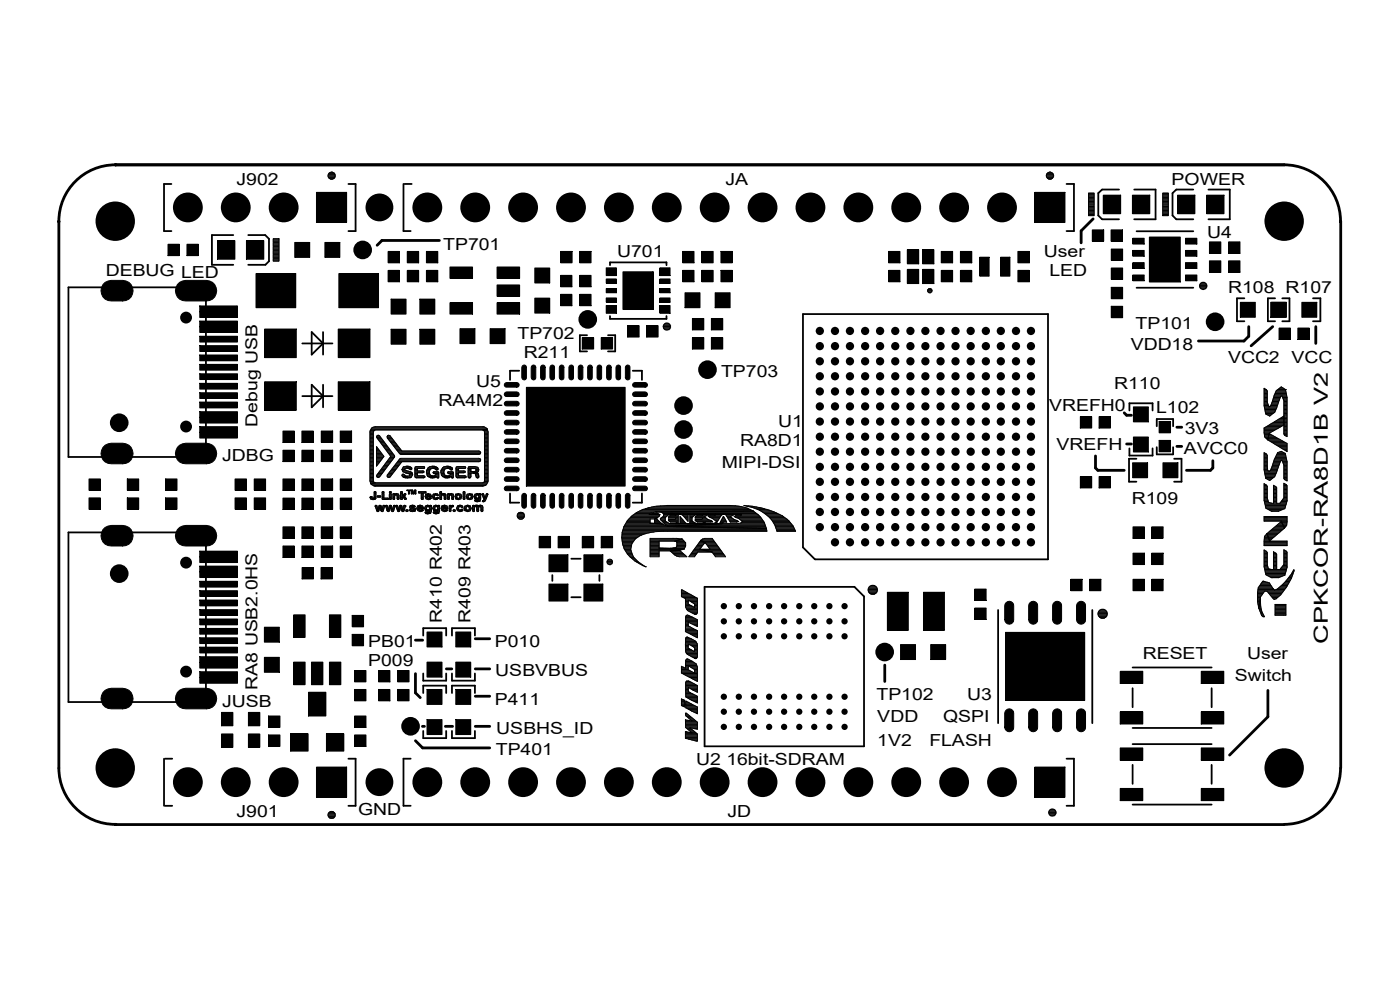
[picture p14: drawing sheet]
<svg xmlns="http://www.w3.org/2000/svg" width="297mm" height="210mm" viewBox="0 0 297 210" stroke-linecap="round" stroke-linejoin="round" font-family="sans-serif">
<defs><g id="words">
<text font-size="4.1" x="281.7" y="136.5" transform="rotate(-90 281.7 136.5)">CPKCOR-RA8D1B V2</text>
<g font-size="3.5">
<text x="50.2" y="39.3">J902</text>
<text x="153.9" y="39.3">JA</text>
<text x="248.5" y="39.3">POWER</text>
<text x="94.1" y="53">TP701</text>
<text x="256.1" y="50.5">U4</text>
<text x="22.4" y="58.6">DEBUG LED</text>
<text x="131" y="54.6">U701</text>
<text x="221.4" y="54.6">User</text>
<text x="222.7" y="58.6">LED</text>
<text x="260.5" y="62.2">R108 R107</text>
<text x="109.8" y="71.8">TP702</text>
<text x="240.9" y="69.8">TP101</text>
<text x="111.1" y="75.9">R211</text>
<text x="239.9" y="74.3">VDD18</text>
<text x="260.5" y="76.9">VCC2</text>
<text x="274" y="76.9">VCC</text>
<text x="101" y="82">U5</text>
<text x="153" y="80">TP703</text>
<text x="236.4" y="82.6">R110</text>
<text x="93" y="86.1">RA4M2</text>
<text x="222.6" y="87.1">VREFH0</text>
<text x="245.3" y="87.6">L102</text>
<text x="54.7" y="90.5" transform="rotate(-90 54.7 90.5)">Debug USB</text>
<text x="157" y="94.7">RA8D1</text>
<text x="165.1" y="90.6">U1</text>
<text x="224.2" y="95.5">VREFH</text>
<text x="251.4" y="92">3V3</text>
<text x="47.1" y="97.8">JDBG</text>
<text x="153.1" y="99.3">MIPI-DSI</text>
<text x="251.1" y="96.3">AVCC0</text>
<text x="240.1" y="106.9">R109</text>
<text x="78.1" y="137.3">PB01</text>
<text x="93.7" y="132.2" transform="rotate(-90 93.7 132.2)">R410 R402</text>
<text x="99.8" y="132.2" transform="rotate(-90 99.8 132.2)">R409 R403</text>
<text x="105" y="137.3">P010</text>
<text x="78.1" y="141.4">P009</text>
<text x="105.1" y="143.4">USBVBUS</text>
<text x="242.4" y="139.9">RESET</text>
<text x="264.6" y="139.9">User</text>
<text x="54.7" y="146.3" transform="rotate(-90 54.7 146.3)">RA8 USB2.0HS</text>
<text x="105" y="149.5">P411</text>
<text x="186" y="148.5">TP102</text>
<text x="205.2" y="148.5">U3</text>
<text x="262" y="144.4">Switch</text>
<text x="47.1" y="150">JUSB</text>
<text x="105.3" y="155.6">USBHS_ID</text>
<text x="186.1" y="153.1">VDD</text>
<text x="200.1" y="153.1">QSPI</text>
<text x="105.2" y="160.2">TP401</text>
<text x="186.1" y="158.2">1V2</text>
<text x="197.2" y="158.2">FLASH</text>
<text x="147.7" y="162.2">U2 16bit-SDRAM</text>
<text x="50.2" y="173.4">J901</text>
<text x="76" y="172.9">GND</text>
<text x="154.4" y="173.4">JD</text>
</g>
</g></defs>
<g fill="none" stroke="#000" stroke-width=".21">
<path d="M69.6 37.5h1.6M69.6 37.3h1.6M69.6 37.2h1.6M69.6 37h1.5M69.7 37.7h1.4M69.7 36.8h1.3M69.8 37.8h1.2M69.8 36.7h1.1M70.1 38h.6M70.2 36.5h.3M222 37.3h1.6M222 37.2h1.6"/>
<path d="M222 37.5h1.5M222 37h1.5M222.1 37.7h1.3M222.1 36.8h1.3M222.2 37.8h1.1M222.2 36.7h1.1M222.5 38h.6M222.6 36.5h.3M35.6 51.8h2.5v2.4h-2.5zM39.7 51.8h2.4v2.4h-2.4zM46.1 51.1h3.7v3.9h-3.7zM52.3 51.1h3.7v3.9h-3.7z"/>
<path d="M54.3 58h8.4v7.3h-8.4zM58 50.6h1.2v4.8h-1.2zM58 55.3h1.2M58 55.2h1.2M58 55h1.2M58 54.8h1.2M58 54.6h1.2M58 54.5h1.2M58 54.3h1.2M58 54.1h1.2M58 54h1.2M58 53.8h1.2"/>
<path d="M58 53.6h1.2M58 53.5h1.2M58 53.3h1.2M58 53.1h1.2M58 53h1.2M58 52.8h1.2M58 52.6h1.2M58 52.4h1.2M58 52.3h1.2M58 52.1h1.2M58 51.9h1.2M58 51.8h1.2"/>
<path d="M58 51.6h1.2M58 51.4h1.2M58 51.3h1.2M58 51.1h1.2M58 50.9h1.2M58 50.8h1.2M62.5 51.4h3.2v3.2h-3.2zM67.1 40.8h6.4v6.4h-6.4zM68.9 51.4h3.2v3.2h-3.2zM71.9 58h8.4v7.3h-8.4zM82.3 57.4h2.5v2.4h-2.5zM82.3 53.3h2.5v2.5h-2.5z"/>
<path d="M86.4 57.4h2.4v2.4h-2.4zM86.4 53.3h2.4v2.5h-2.4zM90.5 53.3h2.4v2.5h-2.4zM90.5 57.4h2.4v2.4h-2.4zM95.5 56.6h4.7v2.5h-4.7zM105.5 56.6h4.7v2.5h-4.7zM113.5 56.9h3.1v3.1h-3.1zM118.9 58.4h2.4v2.4h-2.4zM119 53.3h2.4v2.5h-2.4zM123 58.4h2.4v2.4h-2.4zM123 53.3h2.4v2.5h-2.4zM128.6 56.8h2.2v1.7h-2.2z"/>
<path d="M128.6 59.2h2.2v.9h-2.2zM132.2 57.7h6.4v8h-6.4zM140 56.8h2.2v1.7h-2.2zM140 59.2h2.2v.9h-2.2zM144.8 57.4h2.4v2.4h-2.4zM144.8 53.3h2.4v2.5h-2.4zM148.9 57.4h2.4v2.4h-2.4zM148.9 53.3h2.4v2.5h-2.4zM153 57.4h2.4v2.4h-2.4zM153 53.3h2.4v2.5h-2.4zM188.5 57.4h2.4v2.4h-2.4zM188.5 53.3h2.4v2.5h-2.4z"/>
<path d="M192.5 53h2.4v3h-2.4zM192.5 57.2h2.4v3h-2.4zM195.7 57.2h2.4v3h-2.4zM195.7 53h2.4v3h-2.4zM199.7 57.4h2.4v2.4h-2.4zM199.7 53.3h2.4v2.5h-2.4zM203.8 57.4h2.4v2.4h-2.4zM203.8 53.3h2.4v2.5h-2.4zM207.9 54.6h1.9v4h-1.9zM212.3 54.6h1.9v4h-1.9zM215.9 57.4h2.5v2.4h-2.5zM215.9 53.3h2.5v2.5h-2.5z"/>
<path d="M219.5 40.8h6.4v6.4h-6.4zM230.9 40.9h1.2v4.9h-1.2zM230.9 45.7h1.2M230.9 45.5h1.2M230.9 45.3h1.2M230.9 45.2h1.2M230.9 45h1.2M230.9 44.8h1.2M230.9 44.7h1.2M230.9 44.5h1.2M230.9 44.3h1.2M230.9 44.2h1.2"/>
<path d="M230.9 44h1.2M230.9 43.8h1.2M230.9 43.6h1.2M230.9 43.4h1.2M230.9 43.3h1.2M230.9 43.1h1.2M230.9 42.9h1.2M230.9 42.8h1.2M230.9 42.6h1.2M230.9 42.4h1.2M230.9 42.2h1.2M230.9 42.1h1.2"/>
<path d="M230.9 41.9h1.2M230.9 41.7h1.2M230.9 41.6h1.2M230.9 41.4h1.2M230.9 41.2h1.2M230.9 41.1h1.2M231.7 48.8h2.4v2.4h-2.4zM234.1 41.4h3.6v3.9h-3.6zM235.7 48.8h2.4v2.4h-2.4zM235.8 52.8h2.4v2.4h-2.4zM235.8 56.9h2.4v2.4h-2.4zM240.2 41.4h3.7v3.9h-3.7z"/>
<path d="M240.3 50.5h2.4v1.3h-2.4zM240.3 53.1h2.4v1.3h-2.4zM240.3 55.7h2.4v1.2h-2.4zM240.3 58.3h2.4v1.3h-2.4zM243.8 50.3h6.6v9.5h-6.6zM246.7 40.9h1.2v4.9h-1.2zM246.7 45.7h1.2M246.7 45.5h1.2M246.7 45.3h1.2M246.7 45.2h1.2M246.7 45h1.2M246.7 44.8h1.2"/>
<path d="M246.7 44.7h1.2M246.7 44.5h1.2M246.7 44.3h1.2M246.7 44.2h1.2M246.7 44h1.2M246.7 43.8h1.2M246.7 43.6h1.2M246.7 43.4h1.2M246.7 43.3h1.2M246.7 43.1h1.2M246.7 42.9h1.2M246.7 42.8h1.2"/>
<path d="M246.7 42.6h1.2M246.7 42.4h1.2M246.7 42.2h1.2M246.7 42.1h1.2M246.7 41.9h1.2M246.7 41.7h1.2M246.7 41.6h1.2M246.7 41.4h1.2M246.7 41.2h1.2M246.7 41.1h1.2M249.8 41.4h3.7v3.9h-3.7zM251.5 53.1h2.4v1.3h-2.4z"/>
<path d="M251.5 55.7h2.4v1.2h-2.4zM251.5 58.3h2.4v1.3h-2.4zM251.5 50.5h2.4v1.3h-2.4zM255 59.9h.6M256 41.4h3.7v3.9h-3.7zM256.6 55.3h2.4v2.4h-2.4zM256.6 51.3h2.4v2.4h-2.4zM260.6 55.3h2.5v2.4h-2.5zM260.6 51.3h2.5v2.4h-2.5zM284.4 46.9v.2a12 12 0 0 0-11.9-12.1h-248h.1a12 12 0 0 0-12.1 12.1v-.2v116a12 12 0 0 0 12.1 12h-.1M284.4 46.9v116M21.8 60.4l.5-.5a6.1 6.1 0 0 1 5 0 2.19 2.19 0 0 1 .8 2.4 2.19 2.19 0 0 1-2.1 1.5h-2.4a2.16 2.16 0 0 1-2-1.1 2.16 2.16 0 0 1 .2-2.3z"/>
<path d="M22.8 60.8l.8-.3h2.4a1.21 1.21 0 0 1 1.2 1.2 1.21 1.21 0 0 1-1.2 1.2h-2.4a1.19 1.19 0 0 1-1.1-.8 1.19 1.19 0 0 1 .3-1.3zM37.6 60.4l.5-.5 1.3-.4h4.4a2.18 2.18 0 0 1 2.2 2.2 2.18 2.18 0 0 1-2.2 2.1h-4.4a2.16 2.16 0 0 1-2-1.1 2.16 2.16 0 0 1 .2-2.3zM38.6 60.8l.8-.3h4.4a1.21 1.21 0 0 1 1.2 1.2 1.21 1.21 0 0 1-1.2 1.2h-4.4a1.19 1.19 0 0 1-1.1-.8 1.19 1.19 0 0 1 .3-1.3zM42.4 79.3h8v1.2h-8zM42.4 77.3h8v1.2h-8zM42.4 75.3h8v1.2h-8zM42.4 73.3h8v1.2h-8zM42.4 69.3h8v1.2h-8zM42.4 68.1h8v1.2h-8zM42.4 71.3h8v1.3h-8zM42.4 66.1h8v1.3h-8zM42.4 64.9h8v1.2h-8z"/>
<path d="M56.1 69.8h6.8v6.1h-6.8zM71.8 69.8h6.7v6.1h-6.7zM83 63.5h3.1v3.1h-3.1zM83 69.8h3.1v3.2h-3.1zM89.1 63.5h3.1v3.1h-3.1zM89.1 69.8h3.1v3.2h-3.1zM95.5 64.2h4.7v2.4h-4.7zM97.6 69.7h3.2v3.2h-3.2zM104 69.7h3.1v3.2h-3.1zM105.5 64.2h4.7v2.4h-4.7zM105.5 60.5h4.7v2.4h-4.7zM111 77.5a.47 .47 0 0 1 .4 0 .47 .47 0 0 1 .3 .4v2.2a.49 .49 0 0 1-.5 .5 .49 .49 0 0 1-.5-.5v-2.2z"/>
<path d="M112.9 77.5a.47 .47 0 0 1 .5 0 .47 .47 0 0 1 .3 .4v2.2a.49 .49 0 0 1-.5 .5 .49 .49 0 0 1-.5-.5v-2.2zM113.5 63.2h3.1v3.2h-3.1zM114.9 77.5a.47 .47 0 0 1 .5 0 .47 .47 0 0 1 .3 .4v2.2a.49 .49 0 0 1-.5 .5 .49 .49 0 0 1-.5-.5v-2.2zM116.9 77.5a.47 .47 0 0 1 .5 0 .47 .47 0 0 1 .2 .4v2.2a.49 .49 0 0 1-.4 .5 .49 .49 0 0 1-.5-.5v-2.2zM118.9 77.5a.47 .47 0 0 1 .5 0 .47 .47 0 0 1 .2 .4v2.2a.49 .49 0 0 1-.5 .5 .49 .49 0 0 1-.4-.5v-2.2zM118.9 62.4h2.4v2.5h-2.4zM120.9 77.5a.47 .47 0 0 1 .5 0 .47 .47 0 0 1 .3 .4v2.2a.49 .49 0 0 1-.5 .5 .49 .49 0 0 1-.5-.5v-2.2zM122.9 77.5a.47 .47 0 0 1 .5 0 .47 .47 0 0 1 .3 .4v2.2a.49 .49 0 0 1-.5 .5 .49 .49 0 0 1-.5-.5v-2.2zM123 62.4h2.4v2.5h-2.4zM123.5 71.6h2.4v2.4h-2.4zM124.9 77.5a.47 .47 0 0 1 .5 0 .47 .47 0 0 1 .2 .4v2.2a.49 .49 0 0 1-.4 .5 .49 .49 0 0 1-.5-.5v-2.2zM126.9 77.5a.47 .47 0 0 1 .5 0 .47 .47 0 0 1 .2 .4v2.2a.49 .49 0 0 1-.5 .5 .49 .49 0 0 1-.4-.5v-2.2z"/>
<path d="M127.6 71.6h2.4v2.4h-2.4zM128.6 64.8h2.2v1.7h-2.2zM128.6 63.2h2.2v.9h-2.2zM128.6 61.2h2.2v.9h-2.2zM128.9 77.5a.47 .47 0 0 1 .5 0 .47 .47 0 0 1 .3 .4v2.2a.49 .49 0 0 1-.5 .5 .49 .49 0 0 1-.5-.5v-2.2zM130.9 77.5a.47 .47 0 0 1 .5 0 .47 .47 0 0 1 .3 .4v2.2a.49 .49 0 0 1-.5 .5 .49 .49 0 0 1-.5-.5v-2.2zM132.9 77.5a.47 .47 0 0 1 .5 0 .47 .47 0 0 1 .2 .4v2.2a.49 .49 0 0 1-.4 .5 .49 .49 0 0 1-.5-.5v-2.2zM133.2 69.1h2.4v2.4h-2.4zM137.2 69.1h2.4v2.4h-2.4zM140 61.2h2.2v.9h-2.2zM140 64.8h2.2v1.7h-2.2zM140 63.2h2.2v.9h-2.2z"/>
<path d="M140.7 69.3h1.6M140.7 69.4h1.6M140.7 69.1h1.6M140.8 69.6h1.4M140.8 68.9h1.4M140.8 69.8h1.4M140.9 68.7h1.2M141 69.9h1M141.1 68.6h.8M145.3 62.1h3.2v3.2h-3.2zM146.9 71.6h2.4v2.4h-2.4zM146.9 67.6h2.4v2.4h-2.4z"/>
<path d="M150.9 71.6h2.4v2.4h-2.4zM150.9 67.6h2.4v2.4h-2.4zM151.7 62.1h3.2v3.2h-3.2zM196.8 61.8h.9M196.8 61.6h1M196.8 61.4h.9M196.8 61.9h.9M197 61.3h.6M197.1 62.1h.4M235.8 65h2.4v2.4h-2.4zM235.8 61h2.4v2.4h-2.4zM254.5 60.7h1.6"/>
<path d="M254.5 60.6h1.6M254.5 60.9h1.5M254.5 60.4h1.5M254.6 61.1h1.3M254.6 60.2h1.3M254.7 60.1h1.1M254.8 61.3h1M255.1 61.4h.3M263.1 64.1h3.2v3.2h-3.2zM269.6 64.1h3.2v3.2h-3.2zM269.7 64.1h3.2v3.2h-3.2zM271.4 69.6h2.4v2.4h-2.4z"/>
<path d="M275.3 69.6h2.4v2.4h-2.4zM276.2 64.1h3.2v3.2h-3.2zM21.8 94.9l.5-.5a6.1 6.1 0 0 1 5 0 2.19 2.19 0 0 1 .8 2.5 2.19 2.19 0 0 1-2.1 1.5h-2.4a2.16 2.16 0 0 1-2-1.2 2.16 2.16 0 0 1 .2-2.3zM22.8 95.4l.8-.4h2.4a1.21 1.21 0 0 1 1.2 1.2 1.21 1.21 0 0 1-1.2 1.2h-2.4a1.19 1.19 0 0 1-1.1-.7 1.19 1.19 0 0 1 .3-1.3zM37.6 94.9l.5-.5 1.3-.4h4.4a2.18 2.18 0 0 1 2.2 2.2 2.18 2.18 0 0 1-2.2 2.2h-4.4a2.16 2.16 0 0 1-2-1.2 2.16 2.16 0 0 1 .2-2.3zM38.6 95.4l.8-.4h4.4a1.21 1.21 0 0 1 1.2 1.2 1.21 1.21 0 0 1-1.2 1.2h-4.4a1.19 1.19 0 0 1-1.1-.7 1.19 1.19 0 0 1 .3-1.3zM42.4 88.5h8v1.2h-8zM42.4 87.3h8v1.3h-8zM42.4 81.3h8v1.3h-8zM42.4 85.3h8v1.2h-8zM42.4 91.7h8v1.2h-8zM42.4 90.5h8v1.2h-8z"/>
<path d="M42.4 83.3h8v1.2h-8zM56.1 81h6.8v6h-6.8zM60 95.5h2.4v2.4h-2.4zM60 91.4h2.4v2.5h-2.4zM64.1 95.5h2.4v2.4h-2.4zM64.1 91.4h2.4v2.5h-2.4zM68.2 95.5h2.4v2.4h-2.4zM68.2 91.4h2.4v2.5h-2.4zM71.8 81h6.7v6h-6.7zM72.2 95.5h2.4v2.4h-2.4zM72.2 91.4h2.4v2.5h-2.4zM78.5 99.6h.7"/>
<path d="M78.5 99.4h.7M78.5 99.3h.7M78.5 99.9h.7M78.5 99.8h.7M78.5 98.9h.7M78.5 98.8h.7M78.5 98.6h.7M78.5 98.4h.7M78.5 98.1h.7M78.5 97.9h.7M78.5 97.7h.7M78.5 97.6h.7"/>
<path d="M78.5 97.4h.7M78.5 97.2h.7M78.5 97.1h.7M78.5 96.9h.7M78.5 96.7h.7M78.5 96.6h.7M78.5 96.4h.7M78.5 96.2h.7M78.5 96.1h.7M78.5 95.9h.7M78.5 92.5h.7M78.5 92.3h.7"/>
<path d="M78.5 92.2h.7M78.5 92h.7M78.5 91.8h.7M78.5 91.6h.7M78.5 91.5h.8M78.5 95.7h.7M78.5 95.5h.7M78.5 95.4h.7M78.5 95.2h.7M78.5 95h.7M78.5 94.9h.7M78.5 94.7h.7"/>
<path d="M78.5 94.5h.7M78.5 94.4h.7M78.5 94.2h.7M78.5 94h.7M78.5 93.7h.7M78.5 93.5h.7M78.5 93.3h.7M78.5 93.2h.7M78.5 93h.7M78.5 92.8h.7M78.5 92.7h.7M78.5 99.1h.7"/>
<path d="M78.5 98.3h.7M78.5 93.8h.7M78.5 91.7v10.3l.2 .6M78.6 91.3h.9M78.7 91.1h24.7M78.7 91h24.6M78.9 90.8h24.2M79.2 90.6h23.6M79.2 91.7v10.3l.1 .3 .3 .1M79.9 98.8h.1M79.9 98.6h.2M79.9 98.4h.3"/>
<path d="M79.9 98.1h.6M79.9 97.9h.7M79.9 97.7h.9M79.9 97.6h1M79.9 97.4h1.1M79.9 97.2h1.3M79.9 97.1h1.4M79.9 96.9h1.5M79.9 96.7h1.5M79.9 96.6h1.3M79.9 96.4h1.2M79.9 96.2h1.1"/>
<path d="M79.9 96.1h1M79.9 95.9h.8M79.9 95.7h.7M79.9 95.5h.6M79.9 95.4h.4M79.9 95.2h.3M79.9 95h.2M79.9 94.9h.1M79.9 92.7h.8M79.9 98.3h.5M79.9 92.7l3 4.1-2.9 4M79.9 94.7l1.5 2.1-1.5 2.1z"/>
<path d="M79.9 92.8h.9M80 92.5h.6M80.1 93h.8M80.2 93.2h.9M80.2 92.3h.1M80.2 92.3l-.3 .4M80.2 92.3l.3 .2 3.2 4.3-3.2 4.4-.3 .1M80.3 93.3h.9M80.4 93.5h.9M80.6 99.9h.8M80.6 93.7h.8M80.7 99.8h.9"/>
<path d="M80.7 93.8h.9M80.8 99.6h.9M80.8 94h.9M80.9 99.4h.9M80.9 94.2h.9M81.1 99.3h.9M81.1 94.4h.9M81.2 94.5h.9M81.2 99.1h.9M81.3 98.9h.9M81.3 94.7h.9M81.4 98.8h.9"/>
<path d="M81.4 94.9h.9M81.6 98.6h.9M81.6 95h.9M81.7 98.4h.9M81.7 95.2h.9M81.8 95.4h.9M81.8 98.3h.9M82 98.1h.8M82 95.5h.8M82.1 97.9h.9M82.1 95.7h.9M82.1 92.7l.1 .2 2.6 3.4 .2 .1"/>
<path d="M82.1 92.7l.1-.3 .6 .1 2.5 3.2h16.3l.4 .3M82.1 92.7h.8M82.2 92.8h.8M82.2 97.7h.9M82.2 95.9h.9M82.2 92.5h.6M82.3 93h.9M82.3 97.6h.9M82.3 96.1h.9M82.4 93.2h.9M82.5 97.4h.9M82.5 96.2h.9"/>
<path d="M82.5 93.3h.9M82.6 97.2h.9M82.6 96.4h.9M82.6 93.5h1M82.7 97.1h.9M82.7 96.6h.9M82.8 93.7h.9M82.8 99.9h.9M82.8 96.9h.9M82.8 96.7h.9M82.9 93.9h.9M82.9 99.8h1"/>
<path d="M83.1 99.6h.9M83.1 94h.8M83.2 99.4h.9M83.2 94.2h.9M83.3 99.3h.9M83.3 94.4h.9M83.4 99.1h1M83.4 94.5h.9M83.6 98.9h.9M83.6 94.7h.9M83.7 94.9h.9M83.7 98.8h.9"/>
<path d="M83.8 95h1M83.9 98.6h.9M83.9 95.2h1M84 98.4h.9M84.1 95.4h.9M84.1 98.3h.9M84.2 95.5h.9M84.2 98.1h.9M84.4 97.9h17.3M84.4 95.7h17.3M84.5 97.7h17.4M84.5 95.9h17.4"/>
<path d="M84.6 97.6h17.4M84.6 96.1h17.4M84.8 97.4h17.1M84.8 96.2h17.1M85 96.4h16.7M85.3 99.6h.6M85.3 99.6a1.16 1.16 0 0 0 .9 .8l.8 .3-.2 .3h-.4M85.3 99.4h.6M85.3 99.8h.8M85.4 99.3h1.9M85.4 99.9h1.3M85.6 99.1h1.5"/>
<path d="M85.9 99.6l.8 .4a.83 .83 0 0 1 .8 .7l-.3 .6a1.98 1.98 0 0 1-1.6-.1M86.1 98.9h.6M86.3 99.3l1 .3M86.3 99.3l-.4 .1v.2M86.7 99.4h.7M87 99.6h.3M87.3 99.3l.1 .1M87.3 99.3h-1M87.3 99.3a1.47 1.47 0 0 0-1.7-.2l-.3 .5M87.4 99.4l-.1 .2M88 99.6h.6M88 99.4h.6"/>
<path d="M88 99.3h2M88 99.9h1.9M88 99.8h.6M88.1 99.1h1.9M88.6 99.9v-.5h1.4v-.4l-1.9 .1-.1 1.9M89.7 99.9h.2M89.9 99.9l.1 .2M90.5 99.9h.6M90.5 99.8h.7M90.5 99.8v.4M90.6 99.6h.6M90.7 99.4h.8"/>
<path d="M90.8 99.3h2M91 99.1h1.6M91.6 98.9h.6M91.8 99.3l-.5 .2-.2 .7M92.2 98.9a1.3 1.3 0 0 0-1.7 .9M92.2 98.9l.6 .3M92.2 99.4h.7M92.5 99.6h.4M92.8 99.2l.2 .3-.3 .2-.9-.4M92.8 99.2l-1 .1M93.6 99.9h.6M93.6 99.8h.7"/>
<path d="M93.6 99.8l-.1 .4M93.6 99.6h.7M93.8 99.4h.8M93.9 99.3h2M94.1 99.1h1.6M94.7 98.9l.9 .1 .3 .2M94.9 99.3l-.6 .3-.2 .6M95.2 98.9a1.3 1.3 0 0 0-1.6 .9M95.3 99.4h.7M95.5 99.6h.5M95.9 99.2l.1 .4-.2 .1-.9-.4M95.9 99.2l-1 .1"/>
<path d="M96.7 99.6h.6M96.7 99.4h.6M96.7 99.3h2.1M96.7 99.9h1.9M96.7 99.8h.6M96.8 99.1h2M97.3 99.9v-.5h1.4v-.4l-1.9 .1-.1 1.9M98.4 99.9l.3 .2M99.3 99.4l.1-.3 .3-.1h1.1l.6 .1 .2 .5-.1 .4-.3 .2M99.3 99.4h1.3M99.3 99.4v1.7M99.3 99.6h.6"/>
<path d="M99.3 99.4h.6M99.3 99.3h2.1M99.3 99.9h.6M99.3 99.8h.6M99.4 99.1h1.9M100.6 99.4h-.7v.6M100.6 99.4h.3v.5M100.9 99.4h.6M100.9 99.9l-1 .1M100.9 99.9h.6M101 99.6h.6M101 99.8h.6"/>
<path d="M102 97.6l-.1 .3-.3 .1h-16.3l-2.5 3.2-.3 .1M102 96l-.4 .4M102 97.6l-.4-.4h-16.6l-.2 .2-2.6 3.3M102.4 91.2l.3 .2 .1 .2M102.4 91.2h-22.8l-.4 .5M102.6 91.3h.9M102.7 91.5h.8M102.8 99.6h.7M102.8 99.4h.7M102.8 99.3h.7M102.8 99.9h.7M102.8 99.8h.7"/>
<path d="M102.8 98.9h.7M102.8 98.8h.7M102.8 98.6h.7M102.8 98.4h.7M102.8 98.1h.7M102.8 97.9h.7M102.8 97.7h.7M102.8 97.6h.7M102.8 97.4h.7M102.8 97.2h.7M102.8 97.1h.7M102.8 96.9h.7"/>
<path d="M102.8 96.7h.7M102.8 96.6h.7M102.8 96.4h.7M102.8 96.2h.7M102.8 96.1h.7M102.8 95.9h.7M102.8 92.5h.7M102.8 92.3h.7M102.8 92.2h.7M102.8 92h.7M102.8 91.8h.7M102.8 91.6h.7"/>
<path d="M102.8 95.7h.7M102.8 95.5h.7M102.8 95.4h.7M102.8 95.2h.7M102.8 95h.7M102.8 94.9h.7M102.8 94.7h.7M102.8 94.5h.7M102.8 94.4h.7M102.8 94.2h.7M102.8 94h.7M102.8 93.7h.7"/>
<path d="M102.8 93.5h.7M102.8 93.3h.7M102.8 93.2h.7M102.8 93h.7M102.8 92.8h.7M102.8 92.7h.7M102.8 99.1h.7M102.8 98.3h.7M102.8 93.8h.7M102.8 91.6l-.1 10.7M103.4 91l.1 .6M103.4 91l-.7-.5h-23.1a1.16 1.16 0 0 0-1.1 1.2"/>
<path d="M103.4 91l-1 .2M103.5 91.6v10.4a1.26 1.26 0 0 1-1.1 1.2h-22.8l-.9-.6M107.1 99.4l.4-.3h2.1a.49 .49 0 0 1 .6 .5 .49 .49 0 0 1-.6 .5h-2.1a.47 .47 0 0 1-.4-.2 .47 .47 0 0 1 0-.5zM107.1 97.4l.4-.2h2.1a.49 .49 0 0 1 .6 .4 .49 .49 0 0 1-.6 .5h-2.1a.47 .47 0 0 1-.4-.2 .47 .47 0 0 1 0-.5zM107.1 95.4l.4-.3h2.1a.49 .49 0 0 1 .6 .5 .49 .49 0 0 1-.6 .5h-2.1a.47 .47 0 0 1-.4-.2 .47 .47 0 0 1 0-.5zM107.1 93.4l.4-.3h2.1a.49 .49 0 0 1 .6 .5 .49 .49 0 0 1-.6 .5h-2.1a.47 .47 0 0 1-.4-.2 .47 .47 0 0 1 0-.5zM107.1 91.4l.4-.3h2.1a.49 .49 0 0 1 .6 .5 .49 .49 0 0 1-.6 .5h-2.1a.47 .47 0 0 1-.4-.2 .47 .47 0 0 1 0-.5zM107.1 89.4l.4-.2h2.1a.49 .49 0 0 1 .6 .4 .49 .49 0 0 1-.6 .5h-2.1a.47 .47 0 0 1-.4-.2 .47 .47 0 0 1 0-.5zM107.1 87.4l.4-.3h2.1a.49 .49 0 0 1 .6 .5 .49 .49 0 0 1-.6 .5h-2.1a.47 .47 0 0 1-.4-.2 .47 .47 0 0 1 0-.5zM107.1 85.4l.4-.3h2.1a.49 .49 0 0 1 .6 .5 .49 .49 0 0 1-.6 .5h-2.1a.47 .47 0 0 1-.4-.2 .47 .47 0 0 1 0-.5zM107.1 83.4l.4-.3h2.1a.49 .49 0 0 1 .6 .5 .49 .49 0 0 1-.6 .5h-2.1a.47 .47 0 0 1-.4-.2 .47 .47 0 0 1 0-.5zM107.1 81.4l.4-.2h2.1a.49 .49 0 0 1 .6 .4 .49 .49 0 0 1-.6 .5h-2.1a.47 .47 0 0 1-.4-.2 .47 .47 0 0 1 0-.5z"/>
<path d="M111.7 82.2h20.9v20.9h-20.9zM134.3 83.4l.4-.3h2.2a.49 .49 0 0 1 .5 .5 .49 .49 0 0 1-.5 .5h-2.2a.47 .47 0 0 1-.4-.2 .47 .47 0 0 1 0-.5zM134.3 85.4l.4-.3h2.2a.49 .49 0 0 1 .5 .5 .49 .49 0 0 1-.5 .5h-2.2a.47 .47 0 0 1-.4-.2 .47 .47 0 0 1 0-.5zM134.3 87.4l.4-.3h2.2a.49 .49 0 0 1 .5 .5 .49 .49 0 0 1-.5 .5h-2.2a.47 .47 0 0 1-.4-.2 .47 .47 0 0 1 0-.5zM134.3 89.4l.4-.2h2.2a.49 .49 0 0 1 .5 .4 .49 .49 0 0 1-.5 .5h-2.2a.47 .47 0 0 1-.4-.2 .47 .47 0 0 1 0-.5zM134.3 91.4l.4-.3h2.2a.49 .49 0 0 1 .5 .5 .49 .49 0 0 1-.5 .5h-2.2a.47 .47 0 0 1-.4-.2 .47 .47 0 0 1 0-.5zM134.3 99.4l.4-.3h2.2a.49 .49 0 0 1 .5 .5 .49 .49 0 0 1-.5 .5h-2.2a.47 .47 0 0 1-.4-.2 .47 .47 0 0 1 0-.5zM134.3 81.4l.4-.2h2.2a.49 .49 0 0 1 .5 .4 .49 .49 0 0 1-.5 .5h-2.2a.47 .47 0 0 1-.4-.2 .47 .47 0 0 1 0-.5zM134.3 93.4l.4-.3h2.2a.49 .49 0 0 1 .5 .5 .49 .49 0 0 1-.5 .5h-2.2a.47 .47 0 0 1-.4-.2 .47 .47 0 0 1 0-.5zM134.3 95.4l.4-.3h2.2a.49 .49 0 0 1 .5 .5 .49 .49 0 0 1-.5 .5h-2.2a.47 .47 0 0 1-.4-.2 .47 .47 0 0 1 0-.5zM134.3 97.4l.4-.2h2.2a.49 .49 0 0 1 .5 .4 .49 .49 0 0 1-.5 .5h-2.2a.47 .47 0 0 1-.4-.2 .47 .47 0 0 1 0-.5zM229.2 88.4h2.4v2.4h-2.4z"/>
<path d="M233.2 88.4h2.4v2.4h-2.4zM240.3 98.2h3.2v3.1h-3.2zM240.5 86.3h3.1v3.2h-3.1zM240.5 92.7h3.1v3.2h-3.1zM245.9 93.4h2.4v2.4h-2.4zM245.9 89.4h2.4v2.4h-2.4zM246.7 98.2h3.2v3.1h-3.2zM268.2 99.6h.7M268.2 99.4h.7M268.2 99.3h.7M268.2 99.8h.7M268.2 99.1h.7"/>
<path d="M268.2 98.9h.7M268.2 98.8h.7M268.2 98.6h.7M268.2 98.4h.7M268.2 98.3h.7M268.2 98.1h.7M268.2 97.9h.7M268.2 97.7h.7M268.2 97.6h.7M268.2 97.4h.7M268.2 97.2h.7M268.2 97.1h.7"/>
<path d="M268.2 96.9h.7M268.2 96.7h.7M268.2 96.6h.6M268.2 96.4h.5M268.2 96.2h.3M268.2 92h1.1M268.2 91.8h1.2M268.2 91.6h1.5M268.2 91.5h1.8M268.2 91.3h2.1M268.2 91.1h2.4M268.2 91h2.7"/>
<path d="M268.2 90.8h3.1M268.2 86.2h1M268.2 86h.9M268.2 85.9h.8M268.2 85.7h.8M268.2 85.5h.7M268.2 85.3h.7M268.2 85.2h.7M268.2 85h.7M268.2 84.8h.7M268.2 84.7h.7M268.2 84.5h.7"/>
<path d="M268.2 84.3h.7M268.2 84.2h.7M268.2 84h.7M268.2 83.8h.7M268.2 83.7h.7M268.2 83.5h.7M268.2 83.3h.7M268.2 83.1h.7M268.2 83h.7M268.2 82.8h.6M268.2 82.6h.4M268.2 82.5h.2"/>
<path d="M268.2 90.8l.1 1.9 .6 .6M268.2 99.9h1M268.2 92.2h1.4M268.2 86.4h2.7M268.3 92.5h1.9M268.3 92.3h1.6M268.3 86.5h2.5M268.3 86.7h2.5M268.3 92.7h2.2M268.4 86.9h2.3M268.4 87.2h2.2M268.4 87h2.2"/>
<path d="M268.4 87.4h2.1M268.4 92.8h2.4M268.5 90.6h3.1M268.5 87.5h1.8M268.5 87.7h1.6M268.6 93h2.5M268.6 87.9h1.2M268.8 90.5h3.1M268.8 93.2h2.6M268.9 83v2.4l.3 .9 .3-.2 .8-2.3M268.9 83l-.2-.3-.5-.3v3.6M268.9 99.8v-3.2l-.2-.3-.5-.3v3.6l.3 1.9"/>
<path d="M269 88.1h.6M269 93.3h2.7M269 90.3h3.2M269.3 91.9l-.4 1.4M269.3 91.9l3.7 2.2v1.7l-4.1-2.5M269.3 99.9h1.6M269.3 93.5h2.7M269.3 90.1h3.8M269.3 88.2h.1M269.4 86.2h1.5M269.5 99.8h1.5M269.5 93.7h2.8"/>
<path d="M269.5 99.8l-.3 .2-.3-.2M269.5 99.8l.8-2.3 .8-1.5 .7-.2 .9 .4 .3 1.8v4l-.5-.3-.1-.2M269.6 90h3.5M269.6 86h1.4M269.6 99.6h1.4M269.7 99.4h1.4M269.7 85.9h1.4M269.7 99.3h1.4M269.7 85.7h1.4M269.8 85.5h1.3M269.8 99.1h1.4M269.8 93.9h2.8"/>
<path d="M269.9 98.9h1.3M269.9 89.8h3.2M269.9 85.3h1.3M269.9 98.8h1.4M269.9 85.2h1.4M270 85h1.3M270 98.6h1.4M270 98.4h1.4M270 84.8h1.4M270.1 98.3h1.4M270.1 84.7h1.3M270.1 84.5h1.4"/>
<path d="M270.1 94h2.8M270.2 98.1h1.4M270.2 89.6h2.9M270.2 84.3h1.4M270.2 97.9h1.4M270.3 97.7h1.4M270.3 84.2h1.4M270.3 84h1.6M270.3 97.6h2.7M270.3 83.8h2.7M270.4 97.4h2.5M270.4 94.2h2.7"/>
<path d="M270.4 89.4h2.7M270.4 83.7h2.5M270.5 97.2h2.4M270.5 83.5h2.4M270.6 97.1h2.2M270.6 83.3h2.2M270.6 96.9h2.2M270.6 83.1h2.2M270.7 94.4h2.4M270.7 96.7h2.1M270.7 89.3h2.4M270.7 83h2.1"/>
<path d="M270.8 96.6h2M270.8 82.8h2M270.9 96.4h1.8M270.9 94.5h2.1M271 96.2h1.7M271 89.1h2.1M271.1 96.1h1.3M271.1 82.6h1.6M271.2 94.7h1.9M271.3 88.9h1.8M271.3 82.5h1.2M271.4 84.9l.3-.8 .2-.1 .5 1v7l.1 .3"/>
<path d="M271.4 84.9l-1 2.6-1 .8-.9-.5-.3-1.8M271.5 95.9h.6M271.5 82.3h.7M271.5 94.9h1.5M271.6 88.8h1.5M271.7 82.1h.2M271.8 95h1.3M271.9 88.6h1.2M272 97.7h1M272 84h1M272 84.2h1M272.1 97.9h.9"/>
<path d="M272.1 95.2h.9M272.1 88.4h1M272.1 84.3h.9M272.2 98.1h.8M272.2 84.5h.8M272.2 98.3h.8M272.2 84.7h.8M272.3 98.4h.8M272.3 98.6h.8M272.3 84.8h.8M272.4 90.2l-3.1 1.7M272.4 99.6h.7"/>
<path d="M272.4 99.4h.7M272.4 99.3h.7M272.4 99.9h.7M272.4 99.8h.7M272.4 99.1h.7M272.4 98.9h.7M272.4 98.8h.7M272.4 92h.7M272.4 91.8h.7M272.4 91.7h.7M272.4 91.5h.7M272.4 91.3h.7"/>
<path d="M272.4 91.1h.7M272.4 91h.7M272.4 90.8h.7M272.4 90.6h.7M272.4 90.5h.7M272.4 90.3h.7M272.4 88.2h.7M272.4 88.1h.7M272.4 87.9h.7M272.4 87.7h.7M272.4 87.5h.7M272.4 87.4h.7"/>
<path d="M272.4 87.2h.7M272.4 87h.7M272.4 86.9h.7M272.4 86.7h.7M272.4 86.5h.7M272.4 86.4h.7M272.4 86.2h.7M272.4 86h.7M272.4 85.9h.7M272.4 85.7h.7M272.4 85.5h.7M272.4 85.3h.7"/>
<path d="M272.4 85.2h.7M272.4 85h.7M272.4 95.4h.7M272.4 88.3l-4.2 2.5M272.4 92.2h.7M272.5 92.3h.6M272.6 95.5h.4M272.7 82.6h.1M272.7 82.6l-.9-.5-1 .8-.5 .9M272.7 82.6l.3 1.7M272.8 92.5h.3M272.9 95.7h.2"/>
<path d="M273 84.3v8.3l-.5-.3M18.9 101.6h2.4v2.4h-2.4zM18.9 105.6h2.4v2.4h-2.4zM22.3 111.9a6.1 6.1 0 0 1 5 0 2.19 2.19 0 0 1 .8 2.4 2.19 2.19 0 0 1-2.1 1.5h-2.4a2.19 2.19 0 0 1-2.1-1.5 2.19 2.19 0 0 1 .8-2.4zM22.8 112.8l.8-.4h2.4a1.21 1.21 0 0 1 1.2 1.2 1.21 1.21 0 0 1-1.2 1.3h-2.4a1.19 1.19 0 0 1-1.1-.8 1.19 1.19 0 0 1 .3-1.3zM27 101.6h2.4v2.4h-2.4zM27 105.6h2.4v2.4h-2.4zM35.1 101.6h2.4v2.4h-2.4zM35.1 105.6h2.4v2.4h-2.4zM38.1 111.9l1.3-.4h4.4a2.18 2.18 0 0 1 2.2 2.1 2.18 2.18 0 0 1-2.2 2.2h-4.4a2.19 2.19 0 0 1-2.1-1.5 2.19 2.19 0 0 1 .8-2.4zM38.6 112.8l.8-.4h4.4a1.21 1.21 0 0 1 1.2 1.2 1.21 1.21 0 0 1-1.2 1.3h-4.4a1.19 1.19 0 0 1-1.1-.8 1.19 1.19 0 0 1 .3-1.3zM42.4 118.1h8v1.2h-8z"/>
<path d="M42.4 116.9h8v1.3h-8zM49.9 105.6h2.4v2.4h-2.4zM49.9 101.6h2.4v2.4h-2.4zM53.9 105.6h2.4v2.4h-2.4zM53.9 101.6h2.4v2.4h-2.4zM60 115.8h2.4v2.4h-2.4zM60 111.8h2.4v2.4h-2.4zM60 105.7h2.4v2.4h-2.4zM60 101.6h2.4v2.4h-2.4zM64.1 115.8h2.4v2.4h-2.4zM64.1 111.8h2.4v2.4h-2.4zM64.1 105.7h2.4v2.4h-2.4z"/>
<path d="M64.1 101.6h2.4v2.4h-2.4zM68.2 115.8h2.4v2.4h-2.4zM68.2 111.8h2.4v2.4h-2.4zM68.2 105.7h2.4v2.4h-2.4zM68.2 101.6h2.4v2.4h-2.4zM72.2 115.8h2.4v2.4h-2.4zM72.2 111.8h2.4v2.4h-2.4zM72.2 105.7h2.4v2.4h-2.4zM72.2 101.6h2.4v2.4h-2.4zM78.5 101.1h.7M78.5 101h.7M78.5 100.8h.7"/>
<path d="M78.5 100.6h.7M78.5 105.5h.4M78.5 101.3h.7M78.5 102h.7M78.5 101.8h.7M78.5 101.6h.7M78.5 101.5h.7M78.5 100.5h.7M78.5 100.3h.7M78.5 100.1h.7M78.5 105.5l.2 .4 .4 .1 .6-.2M78.5 102.1h.8"/>
<path d="M78.6 105.7h1.2M78.6 105.4h.2M78.6 102.3h.8M78.6 105.4l-.1 .1M78.6 102.5h24.8M78.7 105.9h.9M78.7 102.7h24.6M78.8 105.3l.2 .4h.2M78.8 105.3h.1M78.8 105.3l-.2 .1M78.9 102.8h24.3M79.2 103h23.7"/>
<path d="M79.2 105.7l.5 .1M79.3 105.5h.5M79.4 104.5h.4M79.4 105h.4M79.4 104.9h.4M79.4 105.2h.4M79.4 104.7h.4M79.4 104.3h.3M79.4 105.4h.4M79.4 104.3v1.2l-.2 .2M79.6 107.4h.4M79.6 107.4l.3 .9"/>
<path d="M79.6 102.4l-.9 .2M79.6 107.2h.3M79.6 107.2v.2M79.7 107.6h.4M79.7 104.3l.1 1.4M79.7 107.7h.4M79.7 104.3h-.3M79.8 105.7l-.1 .1M79.8 107.9h.3M79.8 108.1h.7M79.9 101h.8M79.9 108.2h.5"/>
<path d="M79.9 101l.3 .3M79.9 107.2l.3 .9M80 101.1h.6M80 100.8h.8M80 108.4h.3M80 100.8l-.1 .2M80.1 100.6h.8M80.1 105.4h.7M80.1 105.2h.6l.1 .1-.1 .2h-.5l-.2-.2zM80.2 100.5h.9M80.2 108.1l-.3 .2M80.2 101.3h.1"/>
<path d="M80.2 107.9h.3M80.3 107.7h.3M80.3 100.3h.9M80.3 107.6h.6M80.3 107.4h.6M80.4 100.1h.9M80.4 107.2h.4M80.5 107.2l-.3 .9M80.5 107.2l.4 .2M80.6 107.6l.2 .7M80.6 107.6l-.3 .9h-.1l-.3-.2M80.6 107.7h.3"/>
<path d="M80.7 107.9h.3M80.8 108.1h.6M80.8 108.2h.6M80.9 107.4l.1 .7M80.9 107.4l-.3 .2M80.9 108.4h.4M81 108.1l-.2 .2M81.1 104.5h.3M81.1 105.7h1.3M81.1 105.5h.3M81.1 105h.3M81.1 104.9h.3"/>
<path d="M81.1 105.2h.3M81.1 104.7h.3M81.1 105.4h.3M81.1 107.9h.3M81.1 104.3h.3M81.1 105.9h1.3M81.1 104.3v1.4M81.1 104.3l.3 .1v1.3h1M81.2 107.7h.3M81.2 107.6h.4M81.2 107.4h.4M81.3 107.2h.3"/>
<path d="M81.3 107.2l-.3 .9M81.3 107.2l.3 .2M81.6 107.4h.1M81.6 107.4l-.4 1.1-.4-.2M81.8 107.4l.3 .9M81.8 107.4h.4M81.8 107.2v.2M81.8 107.2h.3M81.9 107.6h.4M81.9 107.7h.4M82 107.9h.3M82 108.1h.7"/>
<path d="M82.1 108.2h.5M82.1 101l.1 .2 .3 .1M82.1 107.2h-.3M82.1 107.2l.3 .9M82.1 101h.8M82.2 100.7l-.1 .3M82.2 101.1h.6M82.2 100.8h.9M82.2 108.4h.3M82.3 100.6h.9M82.4 108.1l-.3 .2M82.4 105.7v.2l-.2 .1h-.9l-.2-.3"/>
<path d="M82.4 100.5h.9M82.4 107.9h.3M82.5 101.3h.1M82.5 107.7h.3M82.5 107.6h.6M82.5 100.3h.9M82.5 107.4h.6M82.6 107.4l.2 .2M82.6 107.4l-.2 .7M82.6 105.7h.4M82.6 105.5h.4M82.6 105h.4"/>
<path d="M82.6 105.2h.4M82.6 105.4h.4M82.6 107.2l.5 .2 .1 .7-.2 .2 .3 .2 .2-.2 .3-.9M82.6 107.2v.2M82.6 104.5h.4M82.6 104.4h.4M82.6 104.9h.4M82.6 105.9h.4M82.6 107.2h.4M82.7 104.7h.3v.2v.9l-.2 .2-.2-.2zM82.7 100.1h.9M82.7 104.3h.3v.3h-.3z"/>
<path d="M82.8 107.6l.2 .7M82.8 107.6l-.3 .9h-.1l-.3-.2M82.8 107.7h.3M82.9 107.9h.3M83.1 108.4h.4M83.3 107.9h.4M83.4 105.7h.3M83.4 105.5h.3M83.4 105h.4M83.4 105.2h.3M83.4 105.4h.3M83.4 107.7h.3"/>
<path d="M83.4 105.9h.3M83.4 107.6h.4M83.4 107.4h.4M83.5 107.2h.3M83.6 108.2h-.6M83.6 108.1h-.6M83.7 104.9v-.2h-.3v1.2h.3l.1-.9M83.7 104.9l.3 .1M83.7 104.9l.5-.2 .3 .1 .2 .3-.1 .8-.4-.1v-.6M83.8 107.2v.2M83.8 107.2h-.3l-.3 .9M83.8 107.4h.1"/>
<path d="M84 107.4h.4M84 105h-.2M84 105h.2M84 107.2l.3 1.1M84 107.6h.5M84 107.2h.3M84.1 104.7h.1M84.1 107.7h.4M84.2 107.9h.3M84.2 105v.2M84.2 105h.4M84.2 105.7h.5"/>
<path d="M84.2 105.5h.5M84.2 105.2h.5M84.2 105.4h.5M84.3 105.9h.3M84.3 107.2l.3 .9-.3 .2 .1 .2 .4-.2 .2-.7M84.3 107.2h-.3M84.4 108.4h.4M84.5 104.9h-1.1M84.6 107.9h.3M84.7 107.7h.3M84.7 107.6h.6M84.8 107.4h.5"/>
<path d="M84.8 107.2h.4M84.8 107.2l-.2 .9M84.8 108.2h-.5M84.8 107.2l.5 .2M84.9 108.1h-.7M85 104.5h.4M85 105.7h.4M85 105.5h.4M85 105h.4M85 104.9h.4M85 105.2h.8M85 104.7h.4"/>
<path d="M85 105.4h.9M85 107.6l.2 .7M85 104.3h.3M85 105.9h.3M85 107.7h.3M85.1 107.9h.3M85.3 107.4l.1 .7-.2 .2 .3 .2 .2-.1M85.3 107.4l-.3 .2M85.3 100.8h.6M85.3 108.4h.4M85.3 101h1.1M85.3 101l.3 .2"/>
<path d="M85.4 105.2h.4M85.4 105.2v-.8l-.2-.1-.2 .1v1.5h.3l.2-.5M85.4 100.6h.2M85.5 105.4l.3 .5M85.5 105h.5M85.5 107.9h.4M85.6 100.1h1.6M85.6 107.7h.3M85.6 105.5h.4M85.6 107.6h.4M85.6 107.4h.4M85.7 105.7h.4"/>
<path d="M85.7 104.9h.4M85.7 101.3h1.4M85.7 107.2h.3M85.7 107.2l-.3 .9M85.7 108.3v.1M85.8 108.2h-.6M85.8 105.2l.4 .6-.2 .2-.2-.1M85.8 108.1h-.7M85.8 105.9h.4M85.8 105.2l-.3 .2M85.9 100.7l.2 .3M85.9 100.7l-.6-.1v.4"/>
<path d="M86 107.2v.2M86 100.3h1.4M86 107.4h.1M86 107.4l-.3 .9M86.1 104.9l-.3 .3M86.1 104.9l-.2-.2-.5 .5M86.1 108.2h.5M86.1 108.2h.4v.3h-.4zM86.1 108.4h.4M86.4 104h.7v.1h-.2l-.1 .7h-.1v-.7h-.3zM86.4 104h.7M86.4 101l-.8 .2"/>
<path d="M86.5 100.5h1M86.7 104.5h.2M86.7 104.2h.2M86.7 104.7h.2M86.7 104.4h.2M86.7 101h.7M86.9 100.8h.6M86.9 100.6h.6M86.9 108.2h.6M86.9 107.6h.4M86.9 107.6l.1 .2 .8 .4-.2 .1M87 107.7h.8"/>
<path d="M87 108.1h.1M87 107.3l.5 .1M87 108.4h1M87 107.3l-.1 .3M87.2 107.2h.7M87.2 104.1h.3M87.2 104.1l.3-.1 .3 .6M87.2 104.5h.3M87.2 104.4h.5M87.2 104.2h.4M87.2 104.7h.3M87.2 104.1v.6"/>
<path d="M87.2 104.7l.2 .1 .1-.1M87.3 104h.2M87.3 107.9h.8M87.3 101.1h-1.8M87.5 104.1l.1 .6M87.5 104.1v.6M87.6 104.5h.3M87.6 108.3l.5 .1M87.6 108.3l-.5-.2-.2 .1 .1 .3h.5l.6-.1M87.6 104.7h.3M87.6 108.2h.5M87.6 104.7l.2 .1 .1-.1"/>
<path d="M87.7 108.1h.5M87.7 107.7l.4 .1 .1 .3-.1 .3M87.8 104.6l-.2 .1M87.8 104.6l.2-.6h.2v.8l-.1-.1M87.8 104.4h.2M87.9 104.1h.2M87.9 107.2l.2 .3h-.8l.3 .2M87.9 104h.3M87.9 107.2l-.9 .1M88 101h2M88 100.8h.6M88 100.6h.6"/>
<path d="M88 100.5h.6M88 100.3h1.7M88 100.1h2M88 101l.1 .3M88.1 104.1v.6M88.1 104.1l-.2 .6M88.1 104.5h.1M88.1 101.1h2.1M88.1 104.7h.1M88.1 104.4h.1M88.1 107.4h-1.1M88.1 101.3h2"/>
<path d="M88.2 104.2h-.3M88.4 107.9h1.3M88.4 107.7h1.4M88.5 108.1h.4M88.5 107.6h.4M88.6 107.4h1.1M88.6 100.3v.6h1.2l.3 .1v.3M88.6 107.4h.5M88.6 107.4l.5-.3 .6 .2 .1 .5M88.6 108.2h1.1M88.6 107.4l-.2 .4 .2 .5 .5 .2 .6-.2M88.8 104.5h1.5"/>
<path d="M88.8 108l.4 .2 .5 .1M88.9 108.4h.7M88.9 107.2h.5M89.1 107.4l.3 .3h-.6l1 .1M89.1 107.4l-.3 .3M89.4 105.7h.4M89.4 105.5h.4M89.4 105h.4M89.4 104.9h.4M89.4 105.2h.4M89.4 104.7h.4M89.4 105.4h.4"/>
<path d="M89.4 105.9h.3M89.4 107.6h.4M89.6 108.1l-.3 .1M89.6 108.1l.1 .2M89.6 108.1h.1M89.8 107.8l-.1 .1M90 100.1l-.3 .2M90.1 101.3h-2M90.1 107.7h.4M90.1 107.9h.4M90.2 108.7l.1 .3M90.2 105.4h1.3"/>
<path d="M90.2 108.1h.4M90.2 107.6h.4M90.2 105.2h1.3M90.2 108.2h1.3M90.2 107.4h1.3M90.3 108.3l.4 .2 .4-.2M90.3 108.3l.8 .1M90.3 105.5h.3M90.3 105h.4M90.3 104.6h-.5v1.2l-.2 .2-.2-.2v-1.2h-.6M90.3 104.3v.3M90.3 104.9l-.1 .4 .2 .5 .4 .2 .6-.3"/>
<path d="M90.3 104.9h.5M90.3 105.7h.5M90.3 104.9h1.1M90.3 108.9h.8M90.4 104.3h-1.6v.3M90.4 108.6l1 .3M90.5 100.1h.6M90.5 100.2l.1 .6M90.5 108.6l-.3 .1M90.5 100.5h.6M90.5 100.3h.6M90.5 107.2h.5"/>
<path d="M90.6 100.6h.6M90.6 105.9h.7M90.6 108.4h.4M90.6 107.6v.5l.2 .1M90.6 100.8h.7M90.6 100.8l.2 .3M90.7 105l-.1 .2 .9 .1M90.7 101h1M90.8 107.4l-.2 .2M90.8 101.1a1.39 1.39 0 0 0 1.8 0M90.8 101.1h1.8M90.8 108.2l-.5 .1"/>
<path d="M90.8 107.4l.3 .4-.3 .4M90.8 104.9l-.1 .1M90.8 104.7h.1M90.8 104.7l-.5 .2M90.8 104.9l.3 .1M90.8 104.7l.6 .2M90.9 105.7h.5M91 105.7h.4M91.1 105h.3M91.1 108.6h.4M91.1 108.1h.4M91.1 107.6h.4"/>
<path d="M91.1 105v.2M91.1 100.2l.2 .6 .6 .2M91.1 107.7h.4M91.1 107.9h.4M91.1 107.4h.1M91.1 107.4h.4M91.1 108.4h.4M91.1 108.4v.3l-.3 .1M91.1 107.4l-.4-.3-.4 .3-.3 .4 .3 .5M91.2 107.2l-.1 .2M91.2 107.2h.3M91.2 101.3h1.1"/>
<path d="M91.4 108.9l-.6 .1h-.5M91.4 104.9l.1 .4M91.4 108.8h-1.2M91.4 105.7l-.1-.1-.4 .1M91.5 107.2v.2M91.5 107.2h-.3M91.5 105.3l-.2 .1h-.7l.3 .3M91.5 108.4l-.1 .5M91.5 107.4h-.7M91.5 107.4v1M91.7 105.4h.5M91.8 105.2h.4"/>
<path d="M91.8 105.5h.4M91.8 107.7h.4M91.8 107.9h.4M91.9 105.7h1.1M91.9 105h.3M91.9 100.3h1.2M91.9 101l-1.1 .1M91.9 104.9l-.2 .4 .2 .5 .5 .2 .4-.1M91.9 104.9l.5 .1M91.9 108.7l.2 .2M91.9 104.9h1M91.9 108.1h.4"/>
<path d="M91.9 107.6h.4M91.9 100.1h1.1M91.9 108.2h1.4M91.9 107.4h1.4M91.9 100.1v.3l.6 .1-.2 .3-.4 .2M92 108.3h.9l-.4 .2zM92 101h1.1M92 108.3l.9 .1M92 100.5h1.1M92 108.6l1.1 .3M92.1 108.6l-.2 .1M92.1 105.9h.7"/>
<path d="M92.1 108.9h.8M92.2 107.2h.6M92.3 108.4h.5M92.3 107.6v.5l.3 .1M92.4 100.8h.7M92.4 104.7h.1M92.4 104.7l.4 .1 .2 .2M92.4 105h-.2v.6l.8 .1M92.4 105l.4 .2 .2-.2M92.4 104.7l-.5 .2M92.5 100.6h.6M92.5 107.4l-.2 .2"/>
<path d="M92.5 107.4l.3 .2M92.6 108.2l-.6 .1M92.6 105.6h.1M92.6 105h.4M92.6 105.6l-.1 .1M92.7 101.3h.3M92.7 107.2l-.2-.1-.5 .3-.2 .4 .2 .5M92.8 107.2l.1 .2M92.8 105.5h.2M92.8 108.1h.5M92.8 107.6h.5M92.8 107.6v.5l-.2 .1"/>
<path d="M92.8 108.6h.4M92.9 107.4h.1M92.9 107.4h.4h-.8M92.9 108.4h.4M92.9 107.7h.4M92.9 107.9h.4M92.9 108.4l-.1 .3-.3 .1M92.9 107.2h.4M93 105.5l-.4 .1M93 105.7l-.2 .2M93 105.5v.2M93 100.1l.1 .2"/>
<path d="M93 100.1h-1.1M93.1 108.9l-.6 .1-.4-.1M93.1 101.1h-2.2M93.1 100.3l-.1 1.1h-.2l-.2-.3M93.1 108.8h-1.2M93.3 107.2l-.4 .2M93.3 107.2v1.2M93.3 108.4l-.2 .5M93.3 104.5h.4M93.3 105.7h.4M93.3 105.5h.4M93.3 105h.5"/>
<path d="M93.3 104.9h1.2M93.3 105.2h.4M93.3 104.7h.4M93.3 105.4h.4M93.3 104.3h.4M93.3 105.9h.4M93.5 100.1h.6M93.5 100.2l.1 .6M93.6 100.3h.5M93.6 100.5h.6M93.6 107.9h1.3M93.6 107.7h1.4"/>
<path d="M93.6 104.3l.1 .6M93.6 104.3l-.3 .1v1.5h.4l.1-.9M93.6 100.6h.7M93.6 107.6h.5M93.6 100.8l.3 .3M93.7 104.9h.9M93.7 100.8h.7M93.7 108.1h.4M93.7 104.9l.4-.2 .5 .2M93.7 108.2h1.2M93.7 107.4h1.2M93.8 107.4h.5"/>
<path d="M93.8 107.4l.5-.3 .5 .2 .2 .5M93.8 107.4l-.2 .4 .2 .5 .5 .2 .6-.2M93.8 101h1M93.9 101.1h1.8M93.9 101.1a1.39 1.39 0 0 0 1.8 0M94 105h.1M94 105h-.2M94 101.1h1.6M94 108.4h.7M94 108l.1 .2 .8 .1M94 107.2h.6M94.1 104.7h.1"/>
<path d="M94.1 105l.1 .8 .2 .2 .2-.2v-.6M94.1 105h.5M94.1 100.2l.3 .6 .5 .2M94.2 105.2h.4M94.2 105.7h.4M94.2 105.5h.4M94.2 105.9h.4M94.2 105.4h.4M94.3 107.4l.3 .3h-.6l1 .1M94.3 101.3h1.1M94.3 107.4l-.3 .3M94.5 107.6h.4"/>
<path d="M94.6 104.9v.3M94.6 104.9l-.6 .1M94.7 108.1l-.3 .1M94.7 108.1l.2 .2M94.7 108.1h.1M94.9 101l-1 .1M95 105.7h.3M95 105.5h.3M95 105h.4M95 105.2h.3M95 100.3h1.2M95 105.4h.3"/>
<path d="M95 105.9h.3M95 107.8l-.2 .1M95 101h1.2M95 100.1h1.1M95 100.1v.1l.2 .3h.4l-.2 .3-.5 .2M95.1 100.5h1.1M95.3 104.9v-.2h-.3v1.2h.3l.1-.9M95.3 104.9l.5 .1M95.3 108.2h.4M95.3 108.1h.4M95.3 107.9h.4M95.3 107.7h.4"/>
<path d="M95.3 107.6h.5M95.3 107.4h.9M95.3 108.4h.3M95.3 107.2h.3M95.3 107.2v1.1l.2 .2 .2-.2 .1-.7 .3-.1-.5-.1M95.4 100.8h.8M95.5 100.6h.7M95.6 107.2v.2M95.6 105h-.2M95.7 101.1h.5M95.7 104.7h.1M95.8 104.7l-.5 .2"/>
<path d="M95.8 104.7l.3 .1 .1 1.1h-.3l-.1-.7M95.8 101.3h.3M95.8 105v.2M95.8 105h.4M95.8 105.7h.4M95.8 105.5h.4M95.8 105.2h.4M95.8 105.4h.4M95.8 107.2h.4M95.9 105.9h.3M96.1 100.1h-1.1M96.1 100.1l.1 .2"/>
<path d="M96.1 108.2h.5M96.1 104.9h-1.1M96.2 108.2h.3v.3h-.3zM96.2 107.2l-.1 .3M96.2 107.2l-.6 .2M96.2 108.4h.3M96.2 100.3l-.1 1.1h-.3l-.1-.3M96.5 105.4h.4M96.6 105.2h.3M96.6 105.5h.3M96.6 105h.5M96.6 105.7h.6"/>
<path d="M96.7 104.9l.5 .1M96.7 104.9l-.2 .4 .2 .5M96.7 101h2.1M96.7 100.8h.6M96.7 100.6h.6M96.7 100.5h.6M96.7 100.3h1.7M96.7 100.1h2M96.7 101l.1 .3M96.8 101.1h2.1M96.8 101.3h2M96.9 105.9h.7"/>
<path d="M96.9 107.7h.4M96.9 107.9h.4M96.9 105.4l.3 .3M96.9 108.1h.5M96.9 107.6h.4M97 108.2h1.2M97 107.4h1.1M97.1 107.4h.4M97.1 107.4l.5-.3 .4 .2 .2 .2-.3 .1-.4-.2M97.1 107.4l-.2 .4 .1 .5 .6 .2 .4-.1M97.2 104.7h.1M97.2 104.7l.6 .2"/>
<path d="M97.2 104.7l-.5 .2M97.2 105l.3 .1 .1 .3M97.2 105.7l-.5 .1M97.2 105l-.2 .1-.1 .3M97.3 107.9l.1 .3 .8 .1M97.3 105.7h.5M97.3 100.3v.6h1.3l.2 .1v.3M97.3 107.2h.6M97.4 105h.4M97.5 107.4l-.2 .5M97.5 105.5h.4M97.5 105.2h.4"/>
<path d="M97.6 105.4l-.4 .3M97.6 105.4h.4M97.8 104.9l.2 .4-.2 .5-.6 .2-.5-.2M97.8 104.9h-1.1M97.8 108.1l-.1 .1M97.8 108.1l.4-.1v.2M97.8 107.6h.4M97.9 108.1h.3M98.2 108.2v.1M98.2 108.3l-.2 .1h-.7M98.3 104.5h.3M98.3 105.7h.3"/>
<path d="M98.3 105.5h.3M98.3 105h.3M98.3 104.9h.3M98.3 105.2h.3M98.3 104.7h.3M98.3 105.4h.3M98.3 104.4h.3M98.3 105.9h.3M98.5 107.7h.4M98.5 107.9h.4M98.6 108.1h.3M98.6 107.6h.3"/>
<path d="M98.6 104.3v1.5l-.2 .2-.1-.2v-1.5M98.6 104.3h-.3M98.6 108.2h1.2M98.6 107.4h1.2M98.7 100.1l-.3 .2M98.8 101.3h-2M98.9 108.4h.7M98.9 105.4h.4M98.9 107.2h.6M98.9 107.6l.1 .6h.2M99 105.5h.4M99 105.2h.4"/>
<path d="M99 105h.5M99.1 105.7h.5M99.1 104.9l-.2 .4 .2 .5M99.1 104.9h1.1M99.2 107.4l.3 .2M99.2 107.4l-.3 .2M99.2 108.2l-.6 .1M99.3 105.4l.4 .3M99.3 101.1l.1 .2 .2 .1 .3-.3M99.3 101.1h.6M99.3 101h.6M99.3 100.8h.6"/>
<path d="M99.3 100.6h.6M99.3 100.5h.6M99.3 100.3h2M99.3 100.1h2M99.3 105.9h.7M99.4 101.3h.4M99.5 107.6h.4M99.5 107.6l.1 .3M99.5 108.1h.4M99.5 107.7h.4M99.6 107.9h.3M99.6 107.9l-.1 .3h-.3"/>
<path d="M99.6 104.7h.1M99.7 104.7l.5 .2M99.7 105l-.3 .1-.1 .3M99.7 105l.2 .1 .1 .2-.1 .3-.2 .1M99.7 104.7l-.6 .2M99.7 105.7l-.6 .1M99.7 105.7h.5M99.8 107.4l-.6-.3-.6 .3-.2 .4 .2 .5M99.8 107.4h-.6M99.8 107.4l.2 .4-.2 .6-.6 .1-.6-.2M99.8 105h.5M99.9 100l1.3 .2"/>
<path d="M99.9 105.5h.4M99.9 105.2h.4M99.9 105.4h.5M100.2 104.9l-.5 .1M100.2 104.9l.2 .4-.2 .5-.5 .2-.6-.2M100.2 107.4v.9l.3 .2 .2-.2v-.6l.2-.3M100.2 107.4h1.3M100.2 107.4h.7M100.2 108.2h.5M100.2 108.1h.5M100.2 107.9h.5M100.2 107.7h.5"/>
<path d="M100.2 107.6h.5M100.3 108.4h.3M100.3 107.2l-.1 .2M100.3 107.2l.3 .2a.57 .57 0 0 1 .9 0M100.3 107.2h.3M100.5 100.4l.3 .1 .2 .5M100.5 100.4h-.6v.7M100.6 105.4h.4M100.6 105.2h.4M100.7 105.5h.3M100.7 105h.4M100.7 100.5h.7"/>
<path d="M100.7 105.7h1.3M100.8 105.8h.8M100.8 104.9l-.2 .4 .2 .5M100.8 104.9h1.1M100.8 107.2h.6M100.8 106l.5 .2M100.8 106l-.1 .2 .1 .2 1-.1M100.9 100.6h.6M100.9 100.8h.7M100.9 106.4h.7M100.9 107.4l.2 .1v.8l.2 .2 .3-.2v-.6M100.9 107.4h.9"/>
<path d="M101 101v.3M101 101h.6M101 101.1h.6M101 105.9h.5M101 101.3h.6M101.1 108.2h.5M101.1 108.1h.5M101.1 107.7h.5M101.1 107.6h.5M101.1 107.9h.5M101.2 100.2l.2 .2M101.2 104.7l-.4 .2"/>
<path d="M101.2 104.7l.4 .2M101.2 104.7h.1M101.2 108.4h.3M101.3 105h-.3v.3v.3l.3 .1M101.3 106.2l.5 .1M101.3 105h.2l.1 .3-.1 .3-.2 .1M101.3 105.7l-.5 .1M101.4 100.4h-.9M101.4 100.4l.1 .2M101.5 105h.5M101.5 100.6l.1 .2M101.5 107.4l.4-.3 .4 .2 .1 .3"/>
<path d="M101.5 105.5h.5M101.6 100.8l-.1 .5h-.5M101.6 105.2h.4M101.6 106h.3M101.6 104.9h.4M101.6 105.8l-.4 .2-.4-.2M101.6 104.9l.2-.2 .2 .2M101.6 104.9h.1M101.6 105.9h.3M101.6 105.4h.4M101.6 105.8v.3l-.3 .1M101.6 107.2h.6"/>
<path d="M101.8 107.4l-.2 .3M101.8 107.4l.2 .1v.8l.2 .2 .2-.2v-.7M101.9 106.2h-1.2M102 104.9l-.7 .1M102 104.9v1l-.2 .4M102 108.2h.4M102 108.1h.4M102 107.9h.4M102 107.7h.4M102 107.6h.4M102.1 108.4h.3M102.2 104.9h.4"/>
<path d="M102.2 104.9l.5 1.1M102.2 104.9l.4-.2 .3 .9M102.3 105h.4M102.4 107.4h-2.2M102.4 105.2h.3M102.4 106.4h.4M102.4 105.4h.4M102.7 102.3h.8M102.7 106h.3M102.7 102.3l-23.1 .1M102.7 106l-.2 .2M102.7 106h.1"/>
<path d="M102.7 102.1h.8M102.8 101.1h.7M102.8 101h.7M102.8 100.8h.7M102.8 100.6h.7M102.8 101.3h.7M102.8 102h.7M102.8 101.8h.7M102.8 101.6h.7M102.8 101.5h.7M102.8 100.5h.7M102.8 100.3h.7"/>
<path d="M102.8 100.1h.7M102.9 105.6l-.2 .4M103 105.4h.3M103 106.2h-.6l-.1 .1 .5 .1M103 105.2h.4M103.1 105h.4M103.1 105.9h-.4M103.1 104.9h.4M103.2 105.7h-.6M103.3 105.5h-.8M103.5 104.9l-.7 1.5M103.5 104.9l-.3-.2-.3 .9"/>
<path d="M107.1 103.4l.4-.3h2.1a.49 .49 0 0 1 .6 .5 .49 .49 0 0 1-.6 .5h-2.1a.47 .47 0 0 1-.4-.2 .47 .47 0 0 1 0-.5zM107.1 101.4l.4-.3h2.1a.49 .49 0 0 1 .6 .5 .49 .49 0 0 1-.6 .5h-2.1a.47 .47 0 0 1-.4-.2 .47 .47 0 0 1 0-.5zM109.7 109.6h1.6M109.7 109.4h1.6M109.7 109.3h1.6M109.8 109.1h1.5M109.8 109.8h1.4M109.9 108.9h1.3M109.9 109.9h1.2M110 108.8h1M110.2 110.1h.7M111 104.7a.47 .47 0 0 1 .4 0 .47 .47 0 0 1 .3 .5v2.1a.49 .49 0 0 1-.5 .5 .49 .49 0 0 1-.5-.5v-2.1z"/>
<path d="M112.9 104.7a.47 .47 0 0 1 .5 0 .47 .47 0 0 1 .3 .5v2.1a.49 .49 0 0 1-.5 .5 .49 .49 0 0 1-.5-.5v-2.1zM114.4 113.8h2.4v2.4h-2.4zM114.9 104.7a.47 .47 0 0 1 .5 0 .47 .47 0 0 1 .3 .5v2.1a.49 .49 0 0 1-.5 .5 .49 .49 0 0 1-.5-.5v-2.1zM116.5 117.7h4v3.6h-4zM116.9 104.7a.47 .47 0 0 1 .5 0 .47 .47 0 0 1 .2 .5v2.1a.49 .49 0 0 1-.4 .5 .49 .49 0 0 1-.5-.5v-2.1zM118.4 113.8h2.4v2.4h-2.4zM118.9 104.7a.47 .47 0 0 1 .5 0 .47 .47 0 0 1 .2 .5v2.1a.49 .49 0 0 1-.5 .5 .49 .49 0 0 1-.4-.5v-2.1zM120.9 104.7a.47 .47 0 0 1 .5 0 .47 .47 0 0 1 .3 .5v2.1a.49 .49 0 0 1-.5 .5 .49 .49 0 0 1-.5-.5v-2.1zM122.9 104.7a.47 .47 0 0 1 .5 0 .47 .47 0 0 1 .3 .5v2.1a.49 .49 0 0 1-.5 .5 .49 .49 0 0 1-.5-.5v-2.1zM123.5 113.8h2.4v2.4h-2.4zM123.9 117.7h4v3.6h-4zM124.9 104.7a.47 .47 0 0 1 .5 0 .47 .47 0 0 1 .2 .5v2.1a.49 .49 0 0 1-.4 .5 .49 .49 0 0 1-.5-.5v-2.1z"/>
<path d="M126.9 104.7a.47 .47 0 0 1 .5 0 .47 .47 0 0 1 .2 .5v2.1a.49 .49 0 0 1-.5 .5 .49 .49 0 0 1-.4-.5v-2.1zM127.6 113.8h2.4v2.4h-2.4zM128.8 119.3h1.2M128.8 119.1h1.2M128.8 119.5h1.1M128.9 119h1M128.9 119.6h.9M128.9 104.7a.47 .47 0 0 1 .5 0 .47 .47 0 0 1 .3 .5v2.1a.49 .49 0 0 1-.5 .5 .49 .49 0 0 1-.5-.5v-2.1zM129 118.8h.8M129.2 119.8h.3M130.9 104.7a.47 .47 0 0 1 .5 0 .47 .47 0 0 1 .3 .5v2.1a.49 .49 0 0 1-.5 .5 .49 .49 0 0 1-.5-.5v-2.1zM131.9 114.2h3.1"/>
<path d="M131.9 114h3.3M131.9 113.9h3.6M131.9 114l.2 1.4 .3 1M132 114.6h2.6M132 114.4h2.7M132 113.7h3.7M132 113.5h4.1M132 113.4h4.5M132 114.9h2.4M132 114.7h2.5M132 113.2h5M132 113h5.7"/>
<path d="M132 115.2h2.1M132 115.1h2.2M132 112.9h6.8M132.1 115.4h1.9M132.1 112.5h30.6M132.1 115.6h1.9M132.2 112.4h30.4M132.2 115.7h1.8M132.2 112.2h30.4M132.2 115.9h1.7M132.3 112h30.3M132.3 116.1h1.6"/>
<path d="M132.3 111.8h30.2M132.4 111.7h9.4M132.4 116.2h1.5M132.4 111.7l-.4 1.2-.1 1.1M132.4 116.4h1.4M132.4 116.4a8.3 8.3 0 0 0 4.5 3.8M132.5 111.5h8.8M132.5 116.6h1.3M132.6 111.3h8.3M132.6 116.8h1.3M132.8 116.9h1.1M132.8 117.1h1.1"/>
<path d="M132.9 110.8h5M132.9 104.7a.47 .47 0 0 1 .5 0 .47 .47 0 0 1 .2 .5v2.1a.49 .49 0 0 1-.4 .5 .49 .49 0 0 1-.5-.5v-2.1zM133 110.6h4.9M133 117.3h1M133.1 117.4h1M133.1 110.4h4.8M133.2 117.6h1M133.3 110.3h4.6M133.3 117.8h.9M133.5 117.9h.8M133.6 109.9h5.7M133.6 118.1h.8"/>
<path d="M133.7 109.8h5.8M133.8 118.3h.7M133.9 109.6h5.8M134 118.4h.7M134.1 109.4h5.8M134.2 118.6h.6M134.3 101.4l.4-.3h2.2a.49 .49 0 0 1 .5 .5 .49 .49 0 0 1-.5 .5h-2.2a.47 .47 0 0 1-.4-.2 .47 .47 0 0 1 0-.5zM134.3 103.4l.4-.3h2.2a.49 .49 0 0 1 .5 .5 .49 .49 0 0 1-.5 .5h-2.2a.47 .47 0 0 1-.4-.2 .47 .47 0 0 1 0-.5zM134.3 109.3h5.7M134.5 118.8h.5M134.5 109.1h3.3M134.6 119h.6"/>
<path d="M134.7 108.9h3.1M134.9 119.1h.4M135 108.8h3.4M135.1 119.3h.5M135.3 108.6h3.7M135.4 119.5h.4M135.7 108.4h24.2M135.7 119.6h.3M136 108.2h23.5M136 119.8h.3M136.3 120h.2M136.4 108.1h22.7"/>
<path d="M136.4 108.1a7.1 7.1 0 0 0-4 3.6M136.9 107.9h21.9M137.5 107.7h20.8M137.8 109.1l2.2 .1M137.8 109.1l1.6-.3 .6 .4M137.9 109.1h2M137.9 117.9h1.9M137.9 117.8h1.9M137.9 117.6h1.9M137.9 117.4h1.9M137.9 117.3h1.9M137.9 117.1h1.9"/>
<path d="M137.9 116.8h6.4M137.9 116.6h6.9M137.9 116.4h7.3M137.9 116.2h1.9M137.9 116.1h1.9M137.9 115.9h1.9M137.9 115.7h1.9M137.9 115.6h1.9M137.9 115.4h1.9M137.9 115.2h1.9M137.9 115.1h1.9M137.9 114.9h1.9"/>
<path d="M137.9 114.7h7.2M137.9 114.5h7M137.9 114.4h6.8M137.9 116.9h6.5M137.9 110.1v.9l2.6 .2M138.2 107.6h19.5M138.3 108.9h1.3M138.9 110.8h1.2M138.9 110.6h1M138.9 110.4h.8M138.9 110.3h.6M139.1 108.6l-1.2 .3-.1 .2"/>
<path d="M139.1 108.6h1.2l.5 .5M139.2 107.4h17.7M139.3 110l-.4 .1v.9M139.3 110l1 1M139.4 110.1h-6M139.8 116.3l5.4 .2M140 109.2l-.2 .4-.5 .4M140.1 108.6h20M140.1 110.1h1M140.2 110.3h.9M140.2 109.9h.9M140.2 110.3l.7 .7"/>
<path d="M140.3 111l.2 .2M140.3 111h-7.5M140.3 110.4h.8M140.4 109.8h.8M140.5 108.8h19.8M140.5 110.6h.8M140.5 111.2h-7.8M140.5 111.2l1.2 .5 20.9 .4M140.6 109.6h.8M140.7 108.9h19.8M140.7 110.8h.9M140.7 112.7a10.3 10.3 0 0 0-5.9 1.6 3.1 3.1 0 0 0 .6 4.9l1.5 1"/>
<path d="M140.8 109.4h.7M140.8 109.3h.9M140.8 109.1h19.9M140.8 111h1.1M140.8 109.1h5.5v2M140.8 109.1l-.1 .5-.6 .5 .1 .2M140.9 111l.9 .7M141.1 111.2h21.2M141.1 109.8l.8-.7h15.4l-.2 .3h-1l-.4 .2 1.1 .4 .7 .6-.3 .3-.7 .2h-14.4l-1-.6zM141.3 111.3h21M141.5 107.2h13.4M141.5 111.5h20.8"/>
<path d="M141.6 107.2a14.6 14.6 0 0 0-5.2 .9M141.8 111.7h.4M141.8 110.4h2.1M141.8 110.3h2.1M141.8 109.8v.1h2.1M141.8 109.8h2.1M141.8 110.4l.5 .4h1.2l-.2 .3M141.9 109.6h2M142 109.4h1.9M142.1 110.6h1.8M142.2 111.7h20.2M142.2 116.9l2-.1 1.5 1.3a3.3 3.3 0 0 1-3.5-1.2z"/>
<path d="M142.4 117.1h2.1M142.6 117.3h2.1M142.8 117.4h2.1M142.8 116.2h2.4M143 117.6h2.1M143.2 114.8h-3.4v1.5M143.2 114.8l.3 .1M143.2 117.8h2.1M143.3 110.1h.6M143.4 109.9l-.3 .3h-1.3v.2M143.4 111h.5M143.4 109.3h.5"/>
<path d="M143.5 116.1h1.8M143.5 110.8h.4M143.5 117.9h2M143.5 114.9h1.7M143.5 109.1l-.2 .3-1.4 .1-.1 .3M143.5 114.9l.1 .9-.2 .4-3.6 .1M143.6 115.9h1.8M143.6 115.7h1.9M143.6 115.6h1.9M143.6 115.4h1.9M143.6 115.2h1.9M143.6 115.1h1.8"/>
<path d="M143.9 109.1v2M144.3 109.6l1.1 1.3 .6 .2M144.3 111h1.2M144.3 110.8h1M144.3 110.6h.9M144.3 110.4h.7M144.3 110.3h.6M144.3 110.1h.4M144.3 109.9h.3M144.3 109.8h.1M144.3 109.6h.1M144.3 109.6v1.5"/>
<path d="M144.7 114.3l-6.8-.1v3.9h1.9v-1.2M144.7 114.3l-1.5 .5M144.7 114.3l.8 .8v.7l-.3 .7M144.8 109.3h1.2M145 109.4h1M145.1 109.6h.9M145.2 116.5l-1 .3M145.3 109.8h.7M145.4 109.9h.6M145.5 110.1h.5M145.7 110.3h.3M145.8 110.4h.2"/>
<path d="M146 109.1v1.5l-1.1-1.2-.2-.2-.5-.1M146.3 117.9h1.1M146.3 111h1.3M146.3 110.8h1M146.3 110.6h.7M146.3 110.4h.5M146.3 110.3h.5M146.3 110.1h.5M146.3 109.9h.5M146.3 109.8h.6M146.3 109.6h.7M146.3 109.4h.9"/>
<path d="M146.3 109.3h1.1M146.4 117.8h1.2M146.5 117.6h1.2M146.6 117.4h1.2M146.8 117.3h1.2M147.4 116.4h1.1M147.5 110.3h3M147.5 109.8v.1h2.4M147.5 109.8h2.2M147.5 116.2h1.2M147.5 110.4h3.4M147.6 109.1l-.8 .7v.7l1 .6"/>
<path d="M147.6 109.6h1.9M147.6 116.1h1.2M147.7 109.4h2.1M147.7 110.6h3.5M147.7 115.9h1.2M147.9 115.7h1.2M148 115.6h1.2M148.1 115.4h1.2M148.2 115.2h1.2M148.3 115.1h3.4M148.5 114.9h3.1M148.6 114.7h2.8"/>
<path d="M148.7 114.6l.8-.4h1.6l2.8 3.9h-2.1l-.8-1-2.5-.6M148.7 114.6l-2.6 3.5h1.2l.7-1M148.7 114.6l.9 .5M148.8 114.5h2.5M149 110.1h1.1M149 114.4h2.2M149.1 109.9l-.3 .3h-1.3v.2l.5 .4h1.2l-.2 .3M149.1 109.3h1M149.1 111h.4M149.2 110.8h.4M149.2 109.1l-.3 .3-1.3 .1-.1 .3M149.4 115.2l-.9 1.3"/>
<path d="M149.5 109.6l.7 .6 1 .4M149.6 115.1l-.2 .1M149.6 115.1l1 1.4h-2.1M149.7 115.2h2.1M149.8 115.4h2.1M149.9 115.6h2.2M150.1 115.7h2.1M150.2 115.9h2.1M150.3 109.4h2.6M150.3 116.1h2.1M150.3 109.4l-.1 .1 .4 .3M150.4 109.6h2.4"/>
<path d="M150.4 109.1l-.9 .5M150.5 116.2h2.1M150.6 116.4h2.1M150.6 109.8h2.1M150.6 109.8l1.4 .8M151 109.9h1.6M151.2 117.3h2.1M151.2 110.6l-.4 .2h-1.2l-.2 .3M151.3 117.4h2.1M151.4 110.1h1.1M151.4 117.6h2.1M151.6 111h.4"/>
<path d="M151.6 117.8h2.1M151.6 110.3h.8M151.7 117.9h2.1M151.8 109.3h1.3M151.8 110.4h.5M151.8 109.1l-.2 .3h-1.3M151.8 110.8h.3M151.9 110.6h.3M152 110.6l-.2 .3-.8 .2M152.7 111h.6M152.8 110.8h.6M152.8 116.6h-5.6"/>
<path d="M152.9 110.6h1.2M153 116.8h-5.9M153 110.4h1M153 116.9h-6M153.1 110.3h.8M153.2 110.1h.6M153.2 117.1h-6.3M153.2 109.9h.5M153.3 109.8h.3M153.4 109.6h.1M153.5 109.6l.7 1.2h-.7l-.3 .3-11.4 .6M153.5 109.6l-.8 1.5"/>
<path d="M153.5 109.1l-.3 .1-.2 .2-1.1 1.7M154 109.3h1.6M154.1 109.4h1.1M154.2 109.6h.8M154.3 109.8h.9M154.4 109.9h1M154.6 110.1h1M154.6 110.3h1.4M154.8 110.4h1.6M154.8 107.2l1.2 .1a8 8 0 0 1 3.8 1.1M154.9 110.6h1.8M155.8 109.6h5.5"/>
<path d="M155.9 109.1l-1 .5 .8 .6 1 .5-1.8 .1-1-1.7M156 109.4h5.1M156.1 109.8h5.3M156.6 109.9h4.9M156.9 110.1h4.7M157 111h5.2M157.1 110.3h4.7M157.2 109.3h3.8M157.3 110.8h4.8M157.3 110.4h4.6M157.4 110.6h4.6M157.9 107.2a19.1 19.1 0 0 1 8.1 2.2"/>
<path d="M157.9 107.2h.1M157.9 107.2a10 10 0 0 1 5.8 3l.7 1.1M158.6 107.4h1M159.3 107.6h1.3M159.8 108.4a6.1 6.1 0 0 1 2.8 3.7M159.8 108.4l-20.7 .2M159.9 107.7h1.6M160.4 107.9h1.8M160.7 108.1h2.1M161.1 108.2h2.2M161.4 108.4h2.4M161.7 108.6h2.6"/>
<path d="M162 108.8h2.6M162.2 108.9h2.8M162.4 109.1h2.9M162.6 112.1l.1 .6h-30.6M162.6 109.3h3.1M162.9 109.4h3.1M163.1 109.6h3.1M163.2 109.8h3.3M163.4 109.9h3.3M163.6 110.1h3.3M163.7 110.3h3.4M163.8 110.4h3.5"/>
<path d="M163.9 110.6h3.6M164 110.8h3.6M164.1 111h3.7M164.3 111.2h3.6M164.3 111.3h3.8M164.4 111.5h3.8M164.5 111.7h3.8M164.5 111.8h3.9M164.6 112h3.8M164.7 112.2h3.8M164.7 112.4h3.9M164.8 112.5h3.9"/>
<path d="M166 109.4a6.6 6.6 0 0 1 2.8 3.3h-4l-.4-1.4M229.2 101.1h2.4v2.4h-2.4zM233.2 101.1h2.4v2.4h-2.4zM240.4 111.8h2.4v2.4h-2.4zM240.4 117.3h2.4v2.5h-2.4zM244.3 117.3h2.5v2.5h-2.5zM244.3 111.8h2.5v2.4h-2.5zM268.2 104.5h.7M268.2 104.2h.7M268.2 104h.7M268.2 105.7h.7M268.2 105.5h.7"/>
<path d="M268.2 105h.7M268.2 104.9h.7M268.2 105.2h.7M268.2 104.7h.7M268.2 104.3h.7M268.2 105.9h.7M268.2 105.4h.7M268.2 106.2h.8M268.2 106h.8M268.2 110.4h4.9M268.2 110.3h4.9M268.2 110.1h4.9"/>
<path d="M268.2 109.9h4.9M268.2 109.8h4.9M268.2 120h.7M268.2 119.8h.7M268.2 119.6h.7M268.2 119.5h.7M268.2 119.3h.7M268.2 119.1h.7M268.2 119h.7M268.2 118.8h.7M268.2 118.6h.7M268.2 118.4h.7"/>
<path d="M268.2 118.3h.7M268.2 118.1h.7M268.2 117.9h.7M268.2 117.8h.7M268.2 117.6h.7M268.2 117.4h.7M268.2 117.3h.7M268.2 117.1h.6M268.2 116.8h.1M268.2 115.6h4.9M268.2 115.4h4.9M268.2 115.2h4.9"/>
<path d="M268.2 115.1h4.9M268.2 114.9h4.9M268.2 114.7h1.2M268.2 114.5h1.4M268.2 103h.5M268.2 102.8h.4M268.2 116.9h.4M268.2 103.8h.7M268.2 103.7h.7M268.2 103.5h.7M268.2 103.3h.7M268.2 103.2h.7"/>
<path d="M268.2 102.7h.1M268.2 102.6v3.5l.4 1.7 1.1 .7h1.5l1.4-.6 .4-1.6M268.2 102.6l.7 .6M268.2 106.4h.9M268.2 114.4h1.6M268.2 114.2h1.8M268.2 114h2M268.3 100.1h2.5M268.3 113.9h2.1M268.3 106.5h.8M268.3 100.5h2.4M268.3 100.3h2.5"/>
<path d="M268.3 106.7h1.4M268.4 100.6h2.2M268.4 113.7h2.2M268.4 106.9h4.5M268.4 100.8h2.2M268.4 107.1h4.4M268.4 101h2.1M268.4 107.4h4.3M268.4 107.2h4.4M268.5 101.1h1.9M268.5 107.6h4.2M268.5 101.3h1.7"/>
<path d="M268.5 101.5h1.5M268.5 107.7h4.1M268.5 113.5h2.3M268.6 113.4h2.4M268.7 107.9h3.8M268.8 113.2l.6 1.6M268.8 113.2l-.5 .6-.1 1.9h4.9l-.1-.9h-3.6M268.8 113.2h2.3M268.9 101.6h.8M268.9 103.2v2.5l.2 .9M268.9 117.3v2.5l.2 .8 .7 .2M268.9 117.3l-.2-.3-.5-.3v3.5l.4 1.7 1.1 .7h1.5l1.4-.6"/>
<path d="M269 108.1h3.1M269 113h2.4M269.2 101.8h.3M269.2 112.9h2.4M269.4 108.2h2.3M269.4 112.7h2.3M269.6 112.5h2.3M269.7 108.4h1.6M269.8 112.3h2.4M270 112.2h2.3M270.2 104.5h.6M270.2 104.2h.6"/>
<path d="M270.2 104h.6M270.2 105.7h.6M270.2 105.5h.6M270.2 105h.6M270.2 104.9h.6M270.2 105.2h.6M270.2 104.7h.6M270.2 104.3h.6M270.2 105.9h.6M270.2 105.4h.6M270.2 106.4h.6M270.2 106.2h.6"/>
<path d="M270.2 106h.6M270.2 120h.6M270.2 119.8h.6M270.2 119.6h.6M270.2 119.5h.6M270.2 119.3h.6M270.2 119.1h.6M270.2 119h.6M270.2 118.8h.6M270.2 118.6h.6M270.2 118.4h.6M270.2 118.3h.6"/>
<path d="M270.2 118.1h.6M270.2 117.9h.6M270.2 117.8h.6M270.2 117.6h.6M270.2 117.4h.5M270.2 117.3h.3M270.2 117.1h.1M270.2 103h.1M270.2 106.7h.6M270.2 106.5h.6M270.2 103.8h.6M270.2 103.7h.6"/>
<path d="M270.2 103.5h.6l-.6-.6v3.9l-1.1-.2M270.2 103.3h.6M270.2 103.2h.4M270.2 112h2.3M270.4 111.8h2.3M270.6 111.7h2.2M270.8 111.5h2.1M270.8 100.1l-.4 1-1 .8-.9-.4M270.8 100.1l.9-2.3 .2-.2 .5 1v2.9M270.8 103.5v3.3h.7l.9-1.1v-3.2l.6 .5v3.3M270.8 117.6l-.6-.5v3.7M270.8 117.6v3.2"/>
<path d="M271 111.3h2M271.2 111.2h1.8M271.4 111h1.6M271.6 106.7h1.3M271.6 110.8h1.5M271.7 106.5h1.3M271.8 110.6h1.3M271.8 110.7l-3 2.5M271.8 110.6h-3.6v-1h4.9l-.1 1.1M271.8 106.4h1.2M271.8 110.6v.1M271.8 110.6l.7 1.4"/>
<path d="M271.9 106.2h1.2M272 106h1M272.2 105.9h.8M272.2 120h.8M272.3 105.7h.8M272.3 119.8h.8M272.4 104.5h.7M272.4 104.2h.7M272.4 104h.7M272.4 101.1h.7M272.4 101h.7M272.4 100.8h.7"/>
<path d="M272.4 100.6h.7M272.4 105.5h.7M272.4 105h.7M272.4 104.9h.7M272.4 105.2h.7M272.4 104.7h.7M272.4 101.3h.7M272.4 101.5h.7M272.4 100.5h.7M272.4 100.3h.7M272.4 100.1h.7M272.4 104.3h.7"/>
<path d="M272.4 105.4h.7M272.4 119.6h.7M272.4 119.5h.7M272.4 119.3h.7M272.4 119.1h.7M272.4 119h.7M272.4 118.8h.7M272.4 118.6h.7M272.4 118.4h.7M272.4 118.3h.7M272.4 118.1h.7M272.4 117.9h.7"/>
<path d="M272.4 117.8h.7M272.4 117.6h.7M272.4 117.4h.7M272.4 117.3h.7M272.4 117.1h.6M272.4 116.8h.2M272.4 103h.6M272.4 102.8h.5M272.4 116.9h.5M272.4 103.8h.7M272.4 103.7h.7M272.4 103.5h.7"/>
<path d="M272.4 103.3h.7M272.4 103.2h.7M272.4 102.7h.2M272.5 101.6h.6M272.5 112l-3.1 2.8M272.6 101.8h.4M273 102h.1M273.1 110.7l-.1 .8-.5 .5M42.4 139.3h8v1.2h-8zM42.4 133.3h8v1.2h-8zM42.4 137.3h8v1.2h-8zM42.4 131.3h8v1.2h-8z"/>
<path d="M42.4 129.3h8v1.3h-8zM42.4 127.3h8v1.2h-8zM42.4 125.3h8v1.2h-8zM42.4 121.3h8v1.2h-8zM42.4 120.1h8v1.2h-8zM42.4 135.3h8v1.2h-8zM42.4 123.3h8v1.2h-8zM56.1 139.4h3.2v3.2h-3.2zM56.1 133.1h3.2v3.1h-3.2zM62.3 130.4h2.4v4.8h-2.4zM64.1 120.4h2.4v2.4h-2.4zM68.1 120.4h2.4v2.4h-2.4z"/>
<path d="M69.9 130.4h2.4v4.8h-2.4zM74.7 134.6h2.4v2.4h-2.4zM74.7 130.6h2.4v2.4h-2.4zM90.6 134.1h3.2v3.1h-3.2zM96.7 134.1h3.2v3.1h-3.2zM116.5 123.9h4v3.6h-4zM123.9 123.9h4v3.6h-4zM136.7 120.1h.1M136.9 120.2h.1M144.6 126.4h2.4M144.6 126.2h2.1M144.6 126.1h1.8"/>
<path d="M144.6 125.9h1.5M144.6 125.7h1.2M144.6 125.6h.9M144.6 125.4h.6M144.6 125.2h.3M144.6 126.6h2.7M144.9 126.7h2.8M145.3 126.9h2.7M145.5 128.8l.4 .7 1.4 .8M145.5 133.9h2.5M145.5 133.7h2.3M145.5 133.6h1.9"/>
<path d="M145.5 133.4h1.6M145.5 133.2h1.3M145.5 133h1M145.5 132.8h.6M145.5 132.7h.6M145.5 132.5h.5M145.5 132.3h.5M145.5 132.2h.5M145.5 132h2.5M145.5 131.8h2.5M145.5 131.7h2.5M145.5 131.5h2.5"/>
<path d="M145.5 131.3h2.2M145.5 131.1h1.8M145.5 131h1.5M145.5 138.1h1.7M145.5 138h1.4M145.5 137.8h1.1M145.5 137.6h.8M145.5 137.5h.5M145.5 137.3h.5M145.5 137.1h.5M145.5 136.9h.5M145.5 136.8h.6"/>
<path d="M145.5 136.6h2.4M145.5 136.4h2.3M145.5 136.3h2.2M145.5 136.1h2.1M145.5 135.9h1.9M145.5 135.8h1.6M145.5 135.6h1.3M145.5 128.8h1.7M145.5 128.6h1.4M145.5 128.4h1.1M145.5 128.3h.8M145.5 128.1h.5"/>
<path d="M145.5 127.9h.5M145.5 127.8h.5M145.5 127.6h.5M145.5 127.4h.6M145.5 127.3h2.5M145.5 127.1h2.5M145.5 138.3l.3 .5M145.5 138.3v-2.8l.3-.4 1.7 .9 .4 .6 .1 2.7-.3 .4M145.5 130.8h1.1M145.5 138.3h2.5M145.5 135.4h.9M145.5 135.3h.5"/>
<path d="M145.5 134.1h2.5M145.5 128.9h2.5M145.5 140h.8M145.6 130.6l.3-.1 2.1 1v1.4l-2-.9v.4v.4l2 1v1.5l-2.6-1.3 .1-3.1zM145.6 130.6h.7M145.6 138.5h2.4M145.6 139.9l.3-.1 1.8 1 .3 .7v3.1l-3.4-1.8v-1.5l.8 .5 .1-1.7zM145.6 129.1h2.4M145.7 138.6h2.3M145.7 129.3h2.3M145.7 139.8h.3M145.8 138.8l1.6 .9"/>
<path d="M145.8 138.8h2.2M145.8 129.5h2.2M145.9 134.2h2.1M146 136.6l1.4 .8-.1 .8-1.3-.7zM146 127.3l1.4 .8v.8l-1.4-.8zM146.1 129.6h1.9M146.1 139h1.9M146.2 127.4h1.8M146.2 134.4h1.8M146.3 136.8h1.6M146.4 132.2h1.6M146.4 129.8h1.6"/>
<path d="M146.4 139.1h1.6M146.5 127.6h1.5M146.6 134.6h1.4M146.6 136.9h1.4M146.7 139.3h1.3M146.7 130h1.3M146.8 132.3h1.2M146.8 127.8h1.2M146.9 134.7h1.1M146.9 137.1h1.1M147 139.5h.9M147 130.1h.9"/>
<path d="M147.1 127.9h.9M147.1 132.5h.9M147.2 137.3h.8M147.2 134.9h.8M147.3 130.3h.4M147.3 139.7h.5M147.3 138.1h.7M147.3 128.1h.7M147.4 139.7h.3M147.4 138h.6M147.4 137.8h.6M147.4 137.6h.6"/>
<path d="M147.4 137.5h.6M147.4 130.3h.3M147.4 128.8h.6M147.4 128.6h.6M147.4 128.4h.6M147.4 128.3h.6M147.5 132.7h.5M147.5 135.1h.5M147.8 132.8h.2M147.9 135.3h.1M148 126.9v3.1l-.3 .3M148 126.9l-3.4-1.8v1.5l.8 .4 .1 1.8"/>
<path d="M184.1 125.2h2.1M184.1 125h2.1M184.2 125.4h2M184.2 124.9h1.9M184.2 125.6h1.9M184.3 124.7h1.8M184.3 125.7h1.7M184.4 124.5h1.6M184.5 125.9h1.3M184.5 124.4h1.3M184.7 126.1h.9M184.8 124.2h.7"/>
<path d="M188.3 125.6h4.4v8.1h-4.4zM191.1 136.7h3.1v3.2h-3.1zM195.9 125.6h4.5v8.1h-4.5zM197.4 136.7h3.2v3.2h-3.2zM206.8 125h2.4v2.4h-2.4zM206.8 129h2.4v2.4h-2.4zM213.3 134.2h16.8v14.4h-16.8zM213.4 127.8a.93 .93 0 0 1 1.1-.2 .93 .93 0 0 1 .6 .9v2.9a.95 .95 0 0 1-1 1 .95 .95 0 0 1-1-1v-2.9zM218.5 127.8a.93 .93 0 0 1 1.1-.2 .93 .93 0 0 1 .5 .9v2.9a.95 .95 0 0 1-.9 1 .95 .95 0 0 1-1-1v-2.9zM223.6 127.8a.93 .93 0 0 1 1-.2 .93 .93 0 0 1 .6 .9v2.9a.95 .95 0 0 1-.9 1 .95 .95 0 0 1-1-1v-2.9zM227.2 122.9h2.4v2.4h-2.4zM228.7 127.8a.93 .93 0 0 1 1-.2 .93 .93 0 0 1 .6 .9v2.9a.95 .95 0 0 1-1 1 .95 .95 0 0 1-.9-1v-2.9z"/>
<path d="M231.1 122.9h2.5v2.4h-2.5zM232.9 130.3h2M232.9 130.1h2M233 130h1.9M233 130.5h1.9M233 130.6h1.9M233 129.8h1.9M233.1 130.8h1.7M233.1 129.6h1.6M233.3 131h1.3M233.3 129.5h1.3M233.5 131.1h.9"/>
<path d="M233.6 129.3h.7M240.4 122.9h2.4v2.4h-2.4zM244.3 122.9h2.5v2.4h-2.5zM266.8 127.6h.6M266.8 127.4h.6M266.8 127.2h.6M266.8 127.1h.6M266.8 126.9h.6M266.8 126.7h.6M266.8 126.4h.8M266.8 126.2h.9M266.8 126.1h1"/>
<path d="M266.8 125.9h1.1M266.8 126.6h.7M266.8 125.7h1.3M266.8 127.6l.2 1.4M266.8 127.8h.6M266.8 125.6h1.4M266.8 125.4h5.5M266.9 128.1h.5M266.9 127.9h.5M266.9 125.2h5.5M266.9 125h3.4M266.9 128.3h.5"/>
<path d="M266.9 124.9h3.2M266.9 124.7h3.1M267 128.4h.5M267 128.8h.5M267 128.6h.5M267 128.9h.5M267 124.5h2.9M267 129l.7 1.6 .2 .2M267.1 129.1h.4M267.1 124.4h2.7M267.2 129.3h.4M267.3 129.5h.3"/>
<path d="M267.3 124.2h2.4M267.3 129.6h.4M267.4 127a5.6 5.6 0 0 0 .8 3.8M267.4 129.8h.3M267.4 124h2.1M267.4 127l-.4 2M267.4 130h.4M267.5 123.9h2M267.5 130.1h.4M267.5 130.3h.5M267.6 123.7h1.7M267.6 130.5h.5"/>
<path d="M267.7 123.5h1.2M267.8 130.6h.3M267.8 123.4h.6M267.9 130.8h.3M268.2 120.1h.7M268.2 120.3h.8M268.2 120.5h.8M268.2 130.8h.1M268.3 120.6h.9M268.3 120.8h4.6M268.4 121h4.5M268.4 121.3h4.4"/>
<path d="M268.4 121.2h4.4M268.4 121.5h4.4M268.5 121.7h4.2M268.5 121.8h4.1M268.7 122h3.9M268.9 125.6h3.3M269 122.2h3.2M269.1 125.7h2.9M269.2 125.9h2.7M269.3 122.3h2.5M269.4 126.1h2.4M269.5 126.2h2.1"/>
<path d="M269.6 126.4h1.8M269.6 122.5h1.8M269.8 126.6h1.4M269.9 126.7h1.2M270.1 126.9h.7M270.1 124.9l-.8-1.2-1.4-.4-.9 1.4-.2 2.9M270.2 120.1h.6M270.2 120.6h.6M270.2 120.5h.6M270.2 120.3h.6M270.3 127.1h.2M270.5 130.3h2.3"/>
<path d="M270.5 130.1h2.3M270.5 130h2.3M270.5 129.8h2.3M270.5 129.6h2.3M270.5 129.5h2.3M270.5 129.3h2.3M270.5 129.1h2.3M270.5 128.9h2.3M270.5 128.8h2.3M270.5 128.6h2.3M270.5 128.4h2.3M270.5 128.3l2.3-.1v2.3h-2.3z"/>
<path d="M270.5 130.5h2.3M270.7 125h1.8M271.1 124.9h1.6M271.3 124.7h1.5M271.5 124.5h1.4M271.5 120.8l.9-1v-3.2l.6 .5v3.3l-.4 1.6M271.7 124.4h1.3M271.7 120.6h1.3M271.8 120.5h1.2M271.9 124.2h1.2M271.9 120.3h1.2M272 124h1.2"/>
<path d="M272.1 120.1h.9M272.2 123.9h1.1M272.2 123.9l-1.2 1.1-.6 .2-.3-.3M272.4 123.7h1M272.5 123.5h1M272.7 123.4h.9M272.9 123.2h.8M273 123h.8M273.1 122.8h.8M273.3 122.7h.7M273.4 122.5h.6M273.5 122.3h.6"/>
<path d="M273.6 122.2h.6M273.8 122h.4M273.9 121.8h.4M273.9 121.8l-1.7 2.1M273.9 121.8l.6-.9-.5 1.8M274 122.7a13.2 13.2 0 0 1-3.3 4.3l-.4 .2-1.5-1.8h-.5l-.9 1.2v.4M274 121.7h.3M274.1 121.5h.3M274.2 121.3h.2M274.3 121.2h.2M274.4 121h.1M22.3 146.4a6.1 6.1 0 0 1 5 0 2.19 2.19 0 0 1 .8 2.5 2.19 2.19 0 0 1-2.1 1.5h-2.4a2.19 2.19 0 0 1-2.1-1.5 2.19 2.19 0 0 1 .8-2.5z"/>
<path d="M22.8 147.4l.8-.4h2.4a1.21 1.21 0 0 1 1.2 1.2 1.21 1.21 0 0 1-1.2 1.2h-2.4a1.19 1.19 0 0 1-1.1-.7 1.19 1.19 0 0 1 .3-1.3zM38.1 146.4l1.3-.4h4.4a2.18 2.18 0 0 1 2.2 2.2 2.18 2.18 0 0 1-2.2 2.2h-4.4a2.19 2.19 0 0 1-2.1-1.5 2.19 2.19 0 0 1 .8-2.5zM38.6 147.4l.8-.4h4.4a1.21 1.21 0 0 1 1.2 1.2 1.21 1.21 0 0 1-1.2 1.2h-4.4a1.19 1.19 0 0 1-1.1-.7 1.19 1.19 0 0 1 .3-1.3zM42.4 140.5h8v1.2h-8zM42.4 143.7h8v1.2h-8zM42.4 142.5h8v1.2h-8zM47 155.7h2.4v2.8h-2.4zM47 151.1h2.4v2.9h-2.4zM52.7 155.7h2.4v2.8h-2.4zM52.7 151.1h2.4v2.9h-2.4zM57 155.9h2.4v2.4h-2.4zM57 151.9h2.4v2.4h-2.4z"/>
<path d="M61.7 155.7h3.7v3.6h-3.7zM62.3 140.5h2.4v4.7h-2.4zM65.4 146.9h3.7v5h-3.7zM66.1 140.5h2.4v4.7h-2.4zM69.3 155.7h3.6v3.6h-3.6zM69.9 140.5h2.4v4.7h-2.4zM75.2 151.9h2.4v2.4h-2.4zM75.2 155.9h2.4v2.4h-2.4zM75.2 142.2h2.4v2.5h-2.4zM75.2 146.3h2.4v2.4h-2.4zM80.3 142.2h2.4v2.5h-2.4zM80.3 146.3h2.4v2.4h-2.4z"/>
<path d="M84.4 142.2h2.4v2.5h-2.4zM84.4 146.3h2.4v2.4h-2.4zM90.6 152.7h3.2v3.1h-3.2zM90.6 146.3h3.2v3.1h-3.2zM90.6 140.5h3.2v3.1h-3.2zM96.7 140.5h3.2v3.1h-3.2zM96.7 152.7h3.2v3.1h-3.2zM96.7 146.3h3.2v3.1h-3.2zM144.6 148.3l.6 .2v1.5l-.6-.3M144.6 148.3v1.4M144.6 149h.6M144.6 148.8h.6"/>
<path d="M144.6 148.6h.6M144.6 148.5h.4M144.6 148.3h.1M144.6 149.6h.6M144.6 149.5h.6M144.6 149.3h.6M144.6 149.1h.6M144.6 142.7h2.6M144.6 142.5h2.3M144.6 142.4h1.9M144.6 142.2h1.6M144.6 142h1.4"/>
<path d="M144.6 141.9h1.4M144.6 141.7h.6M144.6 141.5h.3M144.7 142.9h3.3M144.9 149.8h.3M145.1 143h2.9M145.4 143.2h2.6M145.4 152.7l.1 1.6 1.3 1.1-1.4-.2v1.4M145.4 156.6h2.6M145.4 156.5h2.6M145.4 156.3h2.6M145.4 156.1h2.6"/>
<path d="M145.4 156h2.6M145.4 155.8h2.6M145.4 155.6h2.4M145.4 155.4h1.2M145.4 155.2h.3M145.4 152.7h.1M145.4 151.5h.5M145.4 141.7h.6M145.4 141.5h.7M145.4 141.3h.7M145.4 141.2h2.4M145.4 141h2.3"/>
<path d="M145.5 149h.5M145.5 147.4h1.9M145.5 147.3h1.6M145.5 147.1h1.3M145.5 146.9h1M145.5 146.8h.7M145.5 146.6h.6M145.5 146.4h.6M145.5 146.3h.5M145.5 146.1h.5M145.5 145.9h.6M145.5 145.8h2.5"/>
<path d="M145.5 145.6h2.5M145.5 145.4h2.5M145.5 145.2h2.1M145.5 145.1h1.8M145.5 144.9h1.5M145.5 149.8h2.1M145.5 149.6h1.8M145.5 149.5h1.4M145.5 149.3h1.1M145.5 149.1h.8M145.5 154.2h2.5M145.5 154h2.5"/>
<path d="M145.5 153.9h2.5M145.5 153.7h2.5M145.5 153.5h2.5M145.5 153.4h2.5M145.5 153.2h2.5M145.5 153h2.2M145.5 152.9h.9M145.5 151.7h.6M145.5 140.8h2.2M145.5 140.7h1.9M145.5 140.5h1.7M145.5 140.3h1.4"/>
<path d="M145.5 140.2h1.1M145.5 150.2l1.2 .6M145.5 151.8l1.3 1.1-1.4-.2M145.5 148.8h.2M145.5 147.8h2.5M145.5 147.6h2.3M145.5 144.7h1.2M145.5 150.2h2.5M145.5 150h2.5M145.5 151.8h.8M145.5 154.4h2.5M145.6 144.6h.7"/>
<path d="M145.6 151.3l2.4 1.9v1.5l-1.7-.3 1.7 1.3v1.5l-2.6-.6M145.6 148h2.4M145.7 151.3h-.3l.1 .5M145.7 152h.8M145.7 143.4h2.3M145.8 154.6h.8M145.8 150.3h2.2M145.9 154.7h.9M145.9 152.2h.8M146 148.1h2M146 141.3l1.4 .8v.7l-1.4-.7zM146 156.8h2"/>
<path d="M146 143.6h2M146.1 150.5h1.9M146.1 152.4h.8M146.1 154.9h.9M146.2 145.9h1.8M146.2 141.3h1.7M146.3 148.3h1.7M146.3 152.5h.8M146.3 155.1h.9M146.3 143.7h1.7M146.4 150.7h1.6M146.5 146.1h1.5"/>
<path d="M146.5 141.5h1.5M146.5 152.7h.8M146.6 148.5h1.4M146.6 155.2h.8M146.7 143.9h1.3M146.7 150.8h1.3M146.7 157h1.3M146.7 152.9h.8M146.8 146.3h1.2M146.8 155.4h.8M146.8 141.7h1.2M146.9 148.6h1.1"/>
<path d="M147 144.1h1M147 141.9h1M147.1 146.4h.9M147.1 151h.9M147.3 148.8h.7M147.3 154.6h.7M147.3 142h.7M147.3 144.2h.7M147.4 142.7h.6M147.4 142.5h.6M147.4 142.4h.6M147.4 142.2h.6"/>
<path d="M147.4 157.1h.6M147.4 146.6h.6M147.4 151.2h.6M147.6 149h.4M147.6 144.4h.4M147.8 146.8h.2M147.8 151.3h.2M148 145.4l-1.9-1h-.4l-.2 .5v3l2.5 1.2v-1.4l-2-1v-.4M148 145.4v1.4l-2-1v.5M148 150v1.4l-1.3-.6M148 150l-2.5-1.3v1.5M213.4 150.7a.93 .93 0 0 1 1.1-.3 .93 .93 0 0 1 .6 .9v3a.95 .95 0 0 1-1 .9 .95 .95 0 0 1-1-.9v-3z"/>
<path d="M218.5 150.7a.93 .93 0 0 1 1.1-.3 .93 .93 0 0 1 .5 .9v3a.95 .95 0 0 1-.9 .9 .95 .95 0 0 1-1-.9v-3zM223.6 150.7a.93 .93 0 0 1 1-.3 .93 .93 0 0 1 .6 .9v3a.95 .95 0 0 1-.9 .9 .95 .95 0 0 1-1-.9v-3zM228.7 150.7a.93 .93 0 0 1 1-.3 .93 .93 0 0 1 .6 .9v3a.95 .95 0 0 1-1 .9 .95 .95 0 0 1-.9-.9v-3zM237.7 158.7h4.7v2.5h-4.7zM237.7 142.4h4.7v2.6h-4.7zM237.7 151h4.7v2.6h-4.7zM254.8 158.7h4.8v2.5h-4.8zM254.8 142.4h4.8v2.6h-4.8zM254.8 151h4.8v2.6h-4.8zM24.5 174.9h248M67.1 162.7h6.4v6.4h-6.4zM69.6 173.1h1.6"/>
<path d="M69.6 172.9h1.6M69.6 172.7h1.6M69.6 173.2h1.5M69.6 172.5h1.5M69.8 173.4h1.2M69.8 172.4h1.2M69.9 173.6h.9M70 172.2h.8M219.5 162.7h6.4v6.4h-6.4zM222.5 172.4h1.6M222.5 172.5h1.6M222.5 172.2h1.6"/>
<path d="M222.5 172.7h1.5M222.5 172h1.5M222.6 172.9h1.3M222.7 171.9h1.2M222.8 173.1h.9M222.8 171.7h.9M237.7 167.3h4.7v2.5h-4.7zM254.8 167.3h4.8v2.5h-4.8zM284.4 162.9a12 12 0 0 1-11.9 12"/>
<circle cx="70.3" cy="37.3" r=".74"/>
<circle cx="222.7" cy="37.3" r=".74"/>
<circle cx="141.5" cy="69.3" r=".74"/>
<circle cx="197.3" cy="61.7" r=".44"/>
<circle cx="255.2" cy="60.6" r=".74"/>
<circle cx="110.5" cy="109.4" r=".74"/>
<circle cx="129.3" cy="119.2" r=".57"/>
<circle cx="185.1" cy="125.1" r=".95"/>
<circle cx="233.9" cy="130.2" r=".95"/>
<circle cx="70.3" cy="172.9" r=".74"/>
<circle cx="223.2" cy="172.4" r=".74"/>
</g>
<g fill="none" stroke="#000" stroke-width=".38">
<path d="M36.4 39h-1.6v10h1.6M73.9 39h1.5v10h-1.5M85.6 39v10h1.5M85.8 39h1.5M226.3 39h1.5v10h-1.5M49.5 49.9h-4.5v6.3h4.5M52.7 49.9h3.6l.8 .8v4.7l-.8 .8h-3.6M129.4 56.3v-.6h12v.6M237.4 40.2h-3.6l-.8 .8v4.7l.8 .8h3.6M240.6 40.2h4.6v6.3h-4.6M241.1 49.1h12.1M253.2 40.2h-3.6l-.8 .8v4.7l.8 .8h3.6"/>
<path d="M256.4 40.2h4.5v6.3h-4.5M14.5 61h29.2v35.9h-29.2zM64.1 72.9h6.4M66.1 70.4l2.4 2.5-2.4 2.3zM68.5 70.4v4.8M110.2 78.7h-2v1.9M124.5 71.1h-1.5v3.4h1.5M129 71.1h1.5v3.4h-1.5M129.4 67.1v.5h12v-.5M134.2 78.7h2v1.9M170.3 66.6h52v52.1h-49.4l-2.6-2.6zM241.1 61h12.1"/>
<path d="M264 63.3h-1.6v4.9h1.6M270.5 63.3h-1.5v4.9h1.5M272 63.3h1.6v4.9h-1.6M278.6 63.3h1.5v4.9h-1.5M64.1 84h6.4M66.1 81.6l2.4 2.4-2.4 2.4zM68.5 81.6v4.8M239.6 95.1v1.5h4.9v-1.5M239.6 87.1v-1.5h4.9v1.5M241.1 97.3h-1.6v4.9h1.6M245.4 90.4v-1.5h3.5v1.5M245.4 94.9v1.5h3.5v-1.5"/>
<path d="M249.1 97.3h1.6v4.9h-1.6M14.5 112.9h29.2v36h-29.2zM108.2 104.7v1.9h2M121.2 118.5h2M136.2 104.7v1.9h-2M89.8 134.8v-1.5h4.9v1.5M95.9 134.8v-1.5h4.9v1.5M117.2 122v1.2M121.2 126.7h2M127.2 122v1.2M149.5 124.5h31.8l2 2v31.8h-33.8zM211.8 129.4v24"/>
<path d="M231.7 129.4v24M89.8 147v-1.5h4.9v1.5M89.8 142.9v1.5h4.9v-1.5M89.8 155.1v1.5h4.9v-1.5M95.9 147v-1.5h4.9v1.5M95.9 142.9v1.5h4.9v-1.5M95.9 155.1v1.5h4.9v-1.5M240.3 154.4h16.7M240.3 141.6h16.7M240.3 146v4M240.3 157.9h16.7M257 146v4"/>
<path d="M34.8 161v9.9M35 161h1.5M35 170.9h1.5M73.9 161h1.5v9.9h-1.5M87.1 160.9h-1.5v10h1.5M226.3 160.9h1.5v10h-1.5M240.3 170.7h16.7M240.3 162.3v4M257 162.3v4"/>
</g>
<g fill="none" stroke="#000" stroke-width=".59">
<path d="M93.2 51h-12.2l-1 1M231.9 46.4l-2.5 2.6v2.5M284.4 46.9v.2a12 12 0 0 0-11.9-12.1h-248h.1a12 12 0 0 0-12.1 12.1v-.2v116a12 12 0 0 0 12.1 12h-.1M284.4 46.9v116M264.9 69.3v2l-1 1h-9.6M270 69.3l-4.6 4.1M279.1 69.3v3.6M232.4 96.7v2.6l.5 .5h5.6M238.5 87.6l.5 .5h1M239 94.2h1M249.7 90.6h1M249.7 94.7h1"/>
<path d="M257.3 97.7v1.6l-.5 .5h-5.1M88.1 135.8h1.6M100.8 135.5h3.1M88.1 142.9v4.1l1.1 1M88.1 157.1l1.6 1.6h14.2M89.6 154.1h.4M94.5 154.1h1.5M94.7 141.9h1.1M100.8 154.1h3.1M100.8 141.9h3.1M100.8 147.7h3.1M187.7 141.1v3.5"/>
<path d="M269 146.5v5.6l-8.1 8.1M24.5 174.9h248M284.4 162.9a12 12 0 0 1-11.9 12"/>
</g>
<g fill="#000">
<path d="M35.6 51.8h2.5v2.4h-2.5z" fill-rule="evenodd"/>
<path d="M39.7 51.8h2.4v2.4h-2.4z" fill-rule="evenodd"/>
<path d="M46.1 51.1h3.7v3.9h-3.7z" fill-rule="evenodd"/>
<path d="M52.3 51.1h3.7v3.9h-3.7z" fill-rule="evenodd"/>
<path d="M54.3 58h8.4v7.3h-8.4z" fill-rule="evenodd"/>
<path d="M62.5 51.4h3.2v3.2h-3.2z" fill-rule="evenodd"/>
<path d="M68.9 51.4h3.2v3.2h-3.2z" fill-rule="evenodd"/>
<path d="M67.1 40.8h6.4v6.4h-6.4z" fill-rule="evenodd"/>
<path d="M71.9 58h8.4v7.3h-8.4z" fill-rule="evenodd"/>
<path d="M82.3 57.4h2.5v2.4h-2.5z" fill-rule="evenodd"/>
<path d="M82.3 53.3h2.5v2.5h-2.5z" fill-rule="evenodd"/>
<path d="M86.4 57.4h2.4v2.4h-2.4z" fill-rule="evenodd"/>
<path d="M86.4 53.3h2.4v2.5h-2.4z" fill-rule="evenodd"/>
<path d="M90.5 53.3h2.4v2.5h-2.4z" fill-rule="evenodd"/>
<path d="M90.5 57.4h2.4v2.4h-2.4z" fill-rule="evenodd"/>
<path d="M95.5 56.6h4.7v2.5h-4.7z" fill-rule="evenodd"/>
<path d="M105.5 56.6h4.7v2.5h-4.7z" fill-rule="evenodd"/>
<path d="M119 53.3h2.4v2.5h-2.4z" fill-rule="evenodd"/>
<path d="M123 53.3h2.4v2.5h-2.4z" fill-rule="evenodd"/>
<path d="M128.6 56.8h2.2v1.7h-2.2z" fill-rule="evenodd"/>
<path d="M132.2 57.7h6.4v8h-6.4z" fill-rule="evenodd"/>
<path d="M140 56.8h2.2v1.7h-2.2z" fill-rule="evenodd"/>
<path d="M144.8 57.4h2.4v2.4h-2.4z" fill-rule="evenodd"/>
<path d="M144.8 53.3h2.4v2.5h-2.4z" fill-rule="evenodd"/>
<path d="M148.9 57.4h2.4v2.4h-2.4z" fill-rule="evenodd"/>
<path d="M148.9 53.3h2.4v2.5h-2.4z" fill-rule="evenodd"/>
<path d="M153 57.4h2.4v2.4h-2.4z" fill-rule="evenodd"/>
<path d="M153 53.3h2.4v2.5h-2.4z" fill-rule="evenodd"/>
<path d="M188.5 57.4h2.4v2.4h-2.4z" fill-rule="evenodd"/>
<path d="M188.5 53.3h2.4v2.5h-2.4z" fill-rule="evenodd"/>
<path d="M192.5 53h2.4v3h-2.4z" fill-rule="evenodd"/>
<path d="M195.7 53h2.4v3h-2.4z" fill-rule="evenodd"/>
<path d="M199.7 57.4h2.4v2.4h-2.4z" fill-rule="evenodd"/>
<path d="M199.7 53.3h2.4v2.5h-2.4z" fill-rule="evenodd"/>
<path d="M203.8 57.4h2.4v2.4h-2.4z" fill-rule="evenodd"/>
<path d="M203.8 53.3h2.4v2.5h-2.4z" fill-rule="evenodd"/>
<path d="M207.9 54.6h1.9v4h-1.9z" fill-rule="evenodd"/>
<path d="M212.3 54.6h1.9v4h-1.9z" fill-rule="evenodd"/>
<path d="M215.9 57.4h2.5v2.4h-2.5z" fill-rule="evenodd"/>
<path d="M215.9 53.3h2.5v2.5h-2.5z" fill-rule="evenodd"/>
<path d="M219.5 40.8h6.4v6.4h-6.4z" fill-rule="evenodd"/>
<path d="M231.7 48.8h2.4v2.4h-2.4z" fill-rule="evenodd"/>
<path d="M234.1 41.4h3.6v3.9h-3.6z" fill-rule="evenodd"/>
<path d="M235.7 48.8h2.4v2.4h-2.4z" fill-rule="evenodd"/>
<path d="M235.8 52.8h2.4v2.4h-2.4z" fill-rule="evenodd"/>
<path d="M235.8 56.9h2.4v2.4h-2.4z" fill-rule="evenodd"/>
<path d="M240.3 50.5h2.4v1.3h-2.4z" fill-rule="evenodd"/>
<path d="M240.3 53.1h2.4v1.3h-2.4z" fill-rule="evenodd"/>
<path d="M240.3 55.7h2.4v1.2h-2.4z" fill-rule="evenodd"/>
<path d="M240.3 58.3h2.4v1.3h-2.4z" fill-rule="evenodd"/>
<path d="M240.2 41.4h3.7v3.9h-3.7z" fill-rule="evenodd"/>
<path d="M243.8 50.3h6.6v9.5h-6.6z" fill-rule="evenodd"/>
<path d="M249.8 41.4h3.7v3.9h-3.7z" fill-rule="evenodd"/>
<path d="M251.5 53.1h2.4v1.3h-2.4z" fill-rule="evenodd"/>
<path d="M251.5 55.7h2.4v1.2h-2.4z" fill-rule="evenodd"/>
<path d="M251.5 58.3h2.4v1.3h-2.4z" fill-rule="evenodd"/>
<path d="M251.5 50.5h2.4v1.3h-2.4z" fill-rule="evenodd"/>
<path d="M256.6 55.3h2.4v2.4h-2.4z" fill-rule="evenodd"/>
<path d="M256.6 51.3h2.4v2.4h-2.4z" fill-rule="evenodd"/>
<path d="M256 41.4h3.7v3.9h-3.7z" fill-rule="evenodd"/>
<path d="M260.6 55.3h2.5v2.4h-2.5z" fill-rule="evenodd"/>
<path d="M260.6 51.3h2.5v2.4h-2.5z" fill-rule="evenodd"/>
<path d="M21.8 60.4l.5-.5a6.1 6.1 0 0 1 5 0 2.19 2.19 0 0 1 .8 2.4 2.19 2.19 0 0 1-2.1 1.5h-2.4a2.16 2.16 0 0 1-2-1.1 2.16 2.16 0 0 1 .2-2.3z" fill-rule="evenodd"/>
<path d="M22.8 60.8l.8-.3h2.4a1.21 1.21 0 0 1 1.2 1.2 1.21 1.21 0 0 1-1.2 1.2h-2.4a1.19 1.19 0 0 1-1.1-.8 1.19 1.19 0 0 1 .3-1.3z" fill-rule="evenodd"/>
<path d="M42.4 79.3h8v1.2h-8z" fill-rule="evenodd"/>
<path d="M42.4 77.3h8v1.2h-8z" fill-rule="evenodd"/>
<path d="M42.4 75.3h8v1.2h-8z" fill-rule="evenodd"/>
<path d="M42.4 73.3h8v1.2h-8z" fill-rule="evenodd"/>
<path d="M42.4 69.3h8v1.2h-8z" fill-rule="evenodd"/>
<path d="M42.4 68.1h8v1.2h-8z" fill-rule="evenodd"/>
<path d="M42.4 71.3h8v1.3h-8z" fill-rule="evenodd"/>
<path d="M42.4 66.1h8v1.3h-8z" fill-rule="evenodd"/>
<path d="M42.4 64.9h8v1.2h-8z" fill-rule="evenodd"/>
<path d="M37.6 60.4l.5-.5 1.3-.4h4.4a2.18 2.18 0 0 1 2.2 2.2 2.18 2.18 0 0 1-2.2 2.1h-4.4a2.16 2.16 0 0 1-2-1.1 2.16 2.16 0 0 1 .2-2.3z" fill-rule="evenodd"/>
<path d="M38.6 60.8l.8-.3h4.4a1.21 1.21 0 0 1 1.2 1.2 1.21 1.21 0 0 1-1.2 1.2h-4.4a1.19 1.19 0 0 1-1.1-.8 1.19 1.19 0 0 1 .3-1.3z" fill-rule="evenodd"/>
<path d="M56.1 69.8h6.8v6.1h-6.8z" fill-rule="evenodd"/>
<path d="M71.8 69.8h6.7v6.1h-6.7z" fill-rule="evenodd"/>
<path d="M83 63.5h3.1v3.1h-3.1z" fill-rule="evenodd"/>
<path d="M83 69.8h3.1v3.2h-3.1z" fill-rule="evenodd"/>
<path d="M89.1 63.5h3.1v3.1h-3.1z" fill-rule="evenodd"/>
<path d="M89.1 69.8h3.1v3.2h-3.1z" fill-rule="evenodd"/>
<path d="M95.5 64.2h4.7v2.4h-4.7z" fill-rule="evenodd"/>
<path d="M97.6 69.7h3.2v3.2h-3.2z" fill-rule="evenodd"/>
<path d="M104 69.7h3.1v3.2h-3.1z" fill-rule="evenodd"/>
<path d="M105.5 64.2h4.7v2.4h-4.7z" fill-rule="evenodd"/>
<path d="M105.5 60.5h4.7v2.4h-4.7z" fill-rule="evenodd"/>
<path d="M111 77.5a.47 .47 0 0 1 .4 0 .47 .47 0 0 1 .3 .4v2.2a.49 .49 0 0 1-.5 .5 .49 .49 0 0 1-.5-.5v-2.2z" fill-rule="evenodd"/>
<path d="M112.9 77.5a.47 .47 0 0 1 .5 0 .47 .47 0 0 1 .3 .4v2.2a.49 .49 0 0 1-.5 .5 .49 .49 0 0 1-.5-.5v-2.2z" fill-rule="evenodd"/>
<path d="M114.9 77.5a.47 .47 0 0 1 .5 0 .47 .47 0 0 1 .3 .4v2.2a.49 .49 0 0 1-.5 .5 .49 .49 0 0 1-.5-.5v-2.2z" fill-rule="evenodd"/>
<path d="M113.5 63.2h3.1v3.2h-3.1z" fill-rule="evenodd"/>
<path d="M113.5 56.9h3.1v3.1h-3.1z" fill-rule="evenodd"/>
<path d="M116.9 77.5a.47 .47 0 0 1 .5 0 .47 .47 0 0 1 .2 .4v2.2a.49 .49 0 0 1-.4 .5 .49 .49 0 0 1-.5-.5v-2.2z" fill-rule="evenodd"/>
<path d="M118.9 77.5a.47 .47 0 0 1 .5 0 .47 .47 0 0 1 .2 .4v2.2a.49 .49 0 0 1-.5 .5 .49 .49 0 0 1-.4-.5v-2.2z" fill-rule="evenodd"/>
<path d="M118.9 62.4h2.4v2.5h-2.4z" fill-rule="evenodd"/>
<path d="M118.9 58.4h2.4v2.4h-2.4z" fill-rule="evenodd"/>
<path d="M120.9 77.5a.47 .47 0 0 1 .5 0 .47 .47 0 0 1 .3 .4v2.2a.49 .49 0 0 1-.5 .5 .49 .49 0 0 1-.5-.5v-2.2z" fill-rule="evenodd"/>
<path d="M123.5 71.6h2.4v2.4h-2.4z" fill-rule="evenodd"/>
<path d="M122.9 77.5a.47 .47 0 0 1 .5 0 .47 .47 0 0 1 .3 .4v2.2a.49 .49 0 0 1-.5 .5 .49 .49 0 0 1-.5-.5v-2.2z" fill-rule="evenodd"/>
<path d="M123 58.4h2.4v2.4h-2.4z" fill-rule="evenodd"/>
<path d="M123 62.4h2.4v2.5h-2.4z" fill-rule="evenodd"/>
<path d="M124.9 77.5a.47 .47 0 0 1 .5 0 .47 .47 0 0 1 .2 .4v2.2a.49 .49 0 0 1-.4 .5 .49 .49 0 0 1-.5-.5v-2.2z" fill-rule="evenodd"/>
<path d="M127.6 71.6h2.4v2.4h-2.4z" fill-rule="evenodd"/>
<path d="M126.9 77.5a.47 .47 0 0 1 .5 0 .47 .47 0 0 1 .2 .4v2.2a.49 .49 0 0 1-.5 .5 .49 .49 0 0 1-.4-.5v-2.2z" fill-rule="evenodd"/>
<path d="M128.9 77.5a.47 .47 0 0 1 .5 0 .47 .47 0 0 1 .3 .4v2.2a.49 .49 0 0 1-.5 .5 .49 .49 0 0 1-.5-.5v-2.2z" fill-rule="evenodd"/>
<path d="M128.6 64.8h2.2v1.7h-2.2z" fill-rule="evenodd"/>
<path d="M128.6 63.2h2.2v.9h-2.2z" fill-rule="evenodd"/>
<path d="M128.6 59.2h2.2v.9h-2.2z" fill-rule="evenodd"/>
<path d="M128.6 61.2h2.2v.9h-2.2z" fill-rule="evenodd"/>
<path d="M130.9 77.5a.47 .47 0 0 1 .5 0 .47 .47 0 0 1 .3 .4v2.2a.49 .49 0 0 1-.5 .5 .49 .49 0 0 1-.5-.5v-2.2z" fill-rule="evenodd"/>
<path d="M133.2 69.1h2.4v2.4h-2.4z" fill-rule="evenodd"/>
<path d="M137.2 69.1h2.4v2.4h-2.4z" fill-rule="evenodd"/>
<path d="M140 61.2h2.2v.9h-2.2z" fill-rule="evenodd"/>
<path d="M140 64.8h2.2v1.7h-2.2z" fill-rule="evenodd"/>
<path d="M140 63.2h2.2v.9h-2.2z" fill-rule="evenodd"/>
<path d="M140 59.2h2.2v.9h-2.2z" fill-rule="evenodd"/>
<path d="M145.3 62.1h3.2v3.2h-3.2z" fill-rule="evenodd"/>
<path d="M146.9 71.6h2.4v2.4h-2.4z" fill-rule="evenodd"/>
<path d="M146.9 67.6h2.4v2.4h-2.4z" fill-rule="evenodd"/>
<path d="M150.9 71.6h2.4v2.4h-2.4z" fill-rule="evenodd"/>
<path d="M150.9 67.6h2.4v2.4h-2.4z" fill-rule="evenodd"/>
<path d="M151.7 62.1h3.2v3.2h-3.2z" fill-rule="evenodd"/>
<path d="M192.5 57.2h2.4v3h-2.4z" fill-rule="evenodd"/>
<path d="M195.7 57.2h2.4v3h-2.4z" fill-rule="evenodd"/>
<path d="M235.8 65h2.4v2.4h-2.4z" fill-rule="evenodd"/>
<path d="M235.8 61h2.4v2.4h-2.4z" fill-rule="evenodd"/>
<path d="M263.1 64.1h3.2v3.2h-3.2z" fill-rule="evenodd"/>
<path d="M269.6 64.1h3.2v3.2h-3.2z" fill-rule="evenodd"/>
<path d="M271.4 69.6h2.4v2.4h-2.4z" fill-rule="evenodd"/>
<path d="M269.7 64.1h3.2v3.2h-3.2z" fill-rule="evenodd"/>
<path d="M275.3 69.6h2.4v2.4h-2.4z" fill-rule="evenodd"/>
<path d="M276.2 64.1h3.2v3.2h-3.2z" fill-rule="evenodd"/>
<path d="M21.8 94.9l.5-.5a6.1 6.1 0 0 1 5 0 2.19 2.19 0 0 1 .8 2.5 2.19 2.19 0 0 1-2.1 1.5h-2.4a2.16 2.16 0 0 1-2-1.2 2.16 2.16 0 0 1 .2-2.3z" fill-rule="evenodd"/>
<path d="M22.8 95.4l.8-.4h2.4a1.21 1.21 0 0 1 1.2 1.2 1.21 1.21 0 0 1-1.2 1.2h-2.4a1.19 1.19 0 0 1-1.1-.7 1.19 1.19 0 0 1 .3-1.3z" fill-rule="evenodd"/>
<path d="M42.4 88.5h8v1.2h-8z" fill-rule="evenodd"/>
<path d="M42.4 87.3h8v1.3h-8z" fill-rule="evenodd"/>
<path d="M42.4 81.3h8v1.3h-8z" fill-rule="evenodd"/>
<path d="M42.4 85.3h8v1.2h-8z" fill-rule="evenodd"/>
<path d="M42.4 91.7h8v1.2h-8z" fill-rule="evenodd"/>
<path d="M42.4 90.5h8v1.2h-8z" fill-rule="evenodd"/>
<path d="M42.4 83.3h8v1.2h-8z" fill-rule="evenodd"/>
<path d="M37.6 94.9l.5-.5 1.3-.4h4.4a2.18 2.18 0 0 1 2.2 2.2 2.18 2.18 0 0 1-2.2 2.2h-4.4a2.16 2.16 0 0 1-2-1.2 2.16 2.16 0 0 1 .2-2.3z" fill-rule="evenodd"/>
<path d="M38.6 95.4l.8-.4h4.4a1.21 1.21 0 0 1 1.2 1.2 1.21 1.21 0 0 1-1.2 1.2h-4.4a1.19 1.19 0 0 1-1.1-.7 1.19 1.19 0 0 1 .3-1.3z" fill-rule="evenodd"/>
<path d="M60 95.5h2.4v2.4h-2.4z" fill-rule="evenodd"/>
<path d="M60 91.4h2.4v2.5h-2.4z" fill-rule="evenodd"/>
<path d="M56.1 81h6.8v6h-6.8z" fill-rule="evenodd"/>
<path d="M64.1 95.5h2.4v2.4h-2.4z" fill-rule="evenodd"/>
<path d="M64.1 91.4h2.4v2.5h-2.4z" fill-rule="evenodd"/>
<path d="M68.2 95.5h2.4v2.4h-2.4z" fill-rule="evenodd"/>
<path d="M68.2 91.4h2.4v2.5h-2.4z" fill-rule="evenodd"/>
<path d="M72.2 95.5h2.4v2.4h-2.4z" fill-rule="evenodd"/>
<path d="M72.2 91.4h2.4v2.5h-2.4z" fill-rule="evenodd"/>
<path d="M71.8 81h6.7v6h-6.7z" fill-rule="evenodd"/>
<path d="M107.1 97.4l.4-.2h2.1a.49 .49 0 0 1 .6 .4 .49 .49 0 0 1-.6 .5h-2.1a.47 .47 0 0 1-.4-.2 .47 .47 0 0 1 0-.5z" fill-rule="evenodd"/>
<path d="M107.1 95.4l.4-.3h2.1a.49 .49 0 0 1 .6 .5 .49 .49 0 0 1-.6 .5h-2.1a.47 .47 0 0 1-.4-.2 .47 .47 0 0 1 0-.5z" fill-rule="evenodd"/>
<path d="M107.1 93.4l.4-.3h2.1a.49 .49 0 0 1 .6 .5 .49 .49 0 0 1-.6 .5h-2.1a.47 .47 0 0 1-.4-.2 .47 .47 0 0 1 0-.5z" fill-rule="evenodd"/>
<path d="M107.1 91.4l.4-.3h2.1a.49 .49 0 0 1 .6 .5 .49 .49 0 0 1-.6 .5h-2.1a.47 .47 0 0 1-.4-.2 .47 .47 0 0 1 0-.5z" fill-rule="evenodd"/>
<path d="M107.1 89.4l.4-.2h2.1a.49 .49 0 0 1 .6 .4 .49 .49 0 0 1-.6 .5h-2.1a.47 .47 0 0 1-.4-.2 .47 .47 0 0 1 0-.5z" fill-rule="evenodd"/>
<path d="M107.1 87.4l.4-.3h2.1a.49 .49 0 0 1 .6 .5 .49 .49 0 0 1-.6 .5h-2.1a.47 .47 0 0 1-.4-.2 .47 .47 0 0 1 0-.5z" fill-rule="evenodd"/>
<path d="M107.1 85.4l.4-.3h2.1a.49 .49 0 0 1 .6 .5 .49 .49 0 0 1-.6 .5h-2.1a.47 .47 0 0 1-.4-.2 .47 .47 0 0 1 0-.5z" fill-rule="evenodd"/>
<path d="M107.1 83.4l.4-.3h2.1a.49 .49 0 0 1 .6 .5 .49 .49 0 0 1-.6 .5h-2.1a.47 .47 0 0 1-.4-.2 .47 .47 0 0 1 0-.5z" fill-rule="evenodd"/>
<path d="M107.1 81.4l.4-.2h2.1a.49 .49 0 0 1 .6 .4 .49 .49 0 0 1-.6 .5h-2.1a.47 .47 0 0 1-.4-.2 .47 .47 0 0 1 0-.5z" fill-rule="evenodd"/>
<path d="M132.9 77.5a.47 .47 0 0 1 .5 0 .47 .47 0 0 1 .2 .4v2.2a.49 .49 0 0 1-.4 .5 .49 .49 0 0 1-.5-.5v-2.2z" fill-rule="evenodd"/>
<path d="M134.3 83.4l.4-.3h2.2a.49 .49 0 0 1 .5 .5 .49 .49 0 0 1-.5 .5h-2.2a.47 .47 0 0 1-.4-.2 .47 .47 0 0 1 0-.5z" fill-rule="evenodd"/>
<path d="M134.3 85.4l.4-.3h2.2a.49 .49 0 0 1 .5 .5 .49 .49 0 0 1-.5 .5h-2.2a.47 .47 0 0 1-.4-.2 .47 .47 0 0 1 0-.5z" fill-rule="evenodd"/>
<path d="M134.3 87.4l.4-.3h2.2a.49 .49 0 0 1 .5 .5 .49 .49 0 0 1-.5 .5h-2.2a.47 .47 0 0 1-.4-.2 .47 .47 0 0 1 0-.5z" fill-rule="evenodd"/>
<path d="M134.3 89.4l.4-.2h2.2a.49 .49 0 0 1 .5 .4 .49 .49 0 0 1-.5 .5h-2.2a.47 .47 0 0 1-.4-.2 .47 .47 0 0 1 0-.5z" fill-rule="evenodd"/>
<path d="M134.3 91.4l.4-.3h2.2a.49 .49 0 0 1 .5 .5 .49 .49 0 0 1-.5 .5h-2.2a.47 .47 0 0 1-.4-.2 .47 .47 0 0 1 0-.5z" fill-rule="evenodd"/>
<path d="M134.3 81.4l.4-.2h2.2a.49 .49 0 0 1 .5 .4 .49 .49 0 0 1-.5 .5h-2.2a.47 .47 0 0 1-.4-.2 .47 .47 0 0 1 0-.5z" fill-rule="evenodd"/>
<path d="M134.3 93.4l.4-.3h2.2a.49 .49 0 0 1 .5 .5 .49 .49 0 0 1-.5 .5h-2.2a.47 .47 0 0 1-.4-.2 .47 .47 0 0 1 0-.5z" fill-rule="evenodd"/>
<path d="M134.3 95.4l.4-.3h2.2a.49 .49 0 0 1 .5 .5 .49 .49 0 0 1-.5 .5h-2.2a.47 .47 0 0 1-.4-.2 .47 .47 0 0 1 0-.5z" fill-rule="evenodd"/>
<path d="M134.3 97.4l.4-.2h2.2a.49 .49 0 0 1 .5 .4 .49 .49 0 0 1-.5 .5h-2.2a.47 .47 0 0 1-.4-.2 .47 .47 0 0 1 0-.5z" fill-rule="evenodd"/>
<path d="M229.2 88.4h2.4v2.4h-2.4z" fill-rule="evenodd"/>
<path d="M233.2 88.4h2.4v2.4h-2.4z" fill-rule="evenodd"/>
<path d="M240.3 98.2h3.2v3.1h-3.2z" fill-rule="evenodd"/>
<path d="M240.5 86.3h3.1v3.2h-3.1z" fill-rule="evenodd"/>
<path d="M240.5 92.7h3.1v3.2h-3.1z" fill-rule="evenodd"/>
<path d="M245.9 93.4h2.4v2.4h-2.4z" fill-rule="evenodd"/>
<path d="M245.9 89.4h2.4v2.4h-2.4z" fill-rule="evenodd"/>
<path d="M246.7 98.2h3.2v3.1h-3.2z" fill-rule="evenodd"/>
<path d="M18.9 101.6h2.4v2.4h-2.4z" fill-rule="evenodd"/>
<path d="M18.9 105.6h2.4v2.4h-2.4z" fill-rule="evenodd"/>
<path d="M22.3 111.9a6.1 6.1 0 0 1 5 0 2.19 2.19 0 0 1 .8 2.4 2.19 2.19 0 0 1-2.1 1.5h-2.4a2.19 2.19 0 0 1-2.1-1.5 2.19 2.19 0 0 1 .8-2.4z" fill-rule="evenodd"/>
<path d="M22.8 112.8l.8-.4h2.4a1.21 1.21 0 0 1 1.2 1.2 1.21 1.21 0 0 1-1.2 1.3h-2.4a1.19 1.19 0 0 1-1.1-.8 1.19 1.19 0 0 1 .3-1.3z" fill-rule="evenodd"/>
<path d="M27 101.6h2.4v2.4h-2.4z" fill-rule="evenodd"/>
<path d="M27 105.6h2.4v2.4h-2.4z" fill-rule="evenodd"/>
<path d="M35.1 101.6h2.4v2.4h-2.4z" fill-rule="evenodd"/>
<path d="M35.1 105.6h2.4v2.4h-2.4z" fill-rule="evenodd"/>
<path d="M42.4 118.1h8v1.2h-8z" fill-rule="evenodd"/>
<path d="M42.4 116.9h8v1.3h-8z" fill-rule="evenodd"/>
<path d="M38.1 111.9l1.3-.4h4.4a2.18 2.18 0 0 1 2.2 2.1 2.18 2.18 0 0 1-2.2 2.2h-4.4a2.19 2.19 0 0 1-2.1-1.5 2.19 2.19 0 0 1 .8-2.4z" fill-rule="evenodd"/>
<path d="M38.6 112.8l.8-.4h4.4a1.21 1.21 0 0 1 1.2 1.2 1.21 1.21 0 0 1-1.2 1.3h-4.4a1.19 1.19 0 0 1-1.1-.8 1.19 1.19 0 0 1 .3-1.3z" fill-rule="evenodd"/>
<path d="M49.9 105.6h2.4v2.4h-2.4z" fill-rule="evenodd"/>
<path d="M49.9 101.6h2.4v2.4h-2.4z" fill-rule="evenodd"/>
<path d="M53.9 105.6h2.4v2.4h-2.4z" fill-rule="evenodd"/>
<path d="M53.9 101.6h2.4v2.4h-2.4z" fill-rule="evenodd"/>
<path d="M60 115.8h2.4v2.4h-2.4z" fill-rule="evenodd"/>
<path d="M60 111.8h2.4v2.4h-2.4z" fill-rule="evenodd"/>
<path d="M60 105.7h2.4v2.4h-2.4z" fill-rule="evenodd"/>
<path d="M60 101.6h2.4v2.4h-2.4z" fill-rule="evenodd"/>
<path d="M64.1 115.8h2.4v2.4h-2.4z" fill-rule="evenodd"/>
<path d="M64.1 111.8h2.4v2.4h-2.4z" fill-rule="evenodd"/>
<path d="M64.1 105.7h2.4v2.4h-2.4z" fill-rule="evenodd"/>
<path d="M64.1 101.6h2.4v2.4h-2.4z" fill-rule="evenodd"/>
<path d="M68.2 115.8h2.4v2.4h-2.4z" fill-rule="evenodd"/>
<path d="M68.2 111.8h2.4v2.4h-2.4z" fill-rule="evenodd"/>
<path d="M68.2 105.7h2.4v2.4h-2.4z" fill-rule="evenodd"/>
<path d="M68.2 101.6h2.4v2.4h-2.4z" fill-rule="evenodd"/>
<path d="M72.2 115.8h2.4v2.4h-2.4z" fill-rule="evenodd"/>
<path d="M72.2 111.8h2.4v2.4h-2.4z" fill-rule="evenodd"/>
<path d="M72.2 105.7h2.4v2.4h-2.4z" fill-rule="evenodd"/>
<path d="M72.2 101.6h2.4v2.4h-2.4z" fill-rule="evenodd"/>
<path d="M107.1 103.4l.4-.3h2.1a.49 .49 0 0 1 .6 .5 .49 .49 0 0 1-.6 .5h-2.1a.47 .47 0 0 1-.4-.2 .47 .47 0 0 1 0-.5z" fill-rule="evenodd"/>
<path d="M107.1 101.4l.4-.3h2.1a.49 .49 0 0 1 .6 .5 .49 .49 0 0 1-.6 .5h-2.1a.47 .47 0 0 1-.4-.2 .47 .47 0 0 1 0-.5z" fill-rule="evenodd"/>
<path d="M107.1 99.4l.4-.3h2.1a.49 .49 0 0 1 .6 .5 .49 .49 0 0 1-.6 .5h-2.1a.47 .47 0 0 1-.4-.2 .47 .47 0 0 1 0-.5z" fill-rule="evenodd"/>
<path d="M111 104.7a.47 .47 0 0 1 .4 0 .47 .47 0 0 1 .3 .5v2.1a.49 .49 0 0 1-.5 .5 .49 .49 0 0 1-.5-.5v-2.1z" fill-rule="evenodd"/>
<path d="M111.7 82.2h20.9v20.9h-20.9z" fill-rule="evenodd"/>
<path d="M112.9 104.7a.47 .47 0 0 1 .5 0 .47 .47 0 0 1 .3 .5v2.1a.49 .49 0 0 1-.5 .5 .49 .49 0 0 1-.5-.5v-2.1z" fill-rule="evenodd"/>
<path d="M114.9 104.7a.47 .47 0 0 1 .5 0 .47 .47 0 0 1 .3 .5v2.1a.49 .49 0 0 1-.5 .5 .49 .49 0 0 1-.5-.5v-2.1z" fill-rule="evenodd"/>
<path d="M114.4 113.8h2.4v2.4h-2.4z" fill-rule="evenodd"/>
<path d="M116.9 104.7a.47 .47 0 0 1 .5 0 .47 .47 0 0 1 .2 .5v2.1a.49 .49 0 0 1-.4 .5 .49 .49 0 0 1-.5-.5v-2.1z" fill-rule="evenodd"/>
<path d="M118.9 104.7a.47 .47 0 0 1 .5 0 .47 .47 0 0 1 .2 .5v2.1a.49 .49 0 0 1-.5 .5 .49 .49 0 0 1-.4-.5v-2.1z" fill-rule="evenodd"/>
<path d="M116.5 117.7h4v3.6h-4z" fill-rule="evenodd"/>
<path d="M118.4 113.8h2.4v2.4h-2.4z" fill-rule="evenodd"/>
<path d="M120.9 104.7a.47 .47 0 0 1 .5 0 .47 .47 0 0 1 .3 .5v2.1a.49 .49 0 0 1-.5 .5 .49 .49 0 0 1-.5-.5v-2.1z" fill-rule="evenodd"/>
<path d="M123.5 113.8h2.4v2.4h-2.4z" fill-rule="evenodd"/>
<path d="M122.9 104.7a.47 .47 0 0 1 .5 0 .47 .47 0 0 1 .3 .5v2.1a.49 .49 0 0 1-.5 .5 .49 .49 0 0 1-.5-.5v-2.1z" fill-rule="evenodd"/>
<path d="M124.9 104.7a.47 .47 0 0 1 .5 0 .47 .47 0 0 1 .2 .5v2.1a.49 .49 0 0 1-.4 .5 .49 .49 0 0 1-.5-.5v-2.1z" fill-rule="evenodd"/>
<path d="M127.6 113.8h2.4v2.4h-2.4z" fill-rule="evenodd"/>
<path d="M126.9 104.7a.47 .47 0 0 1 .5 0 .47 .47 0 0 1 .2 .5v2.1a.49 .49 0 0 1-.5 .5 .49 .49 0 0 1-.4-.5v-2.1z" fill-rule="evenodd"/>
<path d="M123.9 117.7h4v3.6h-4z" fill-rule="evenodd"/>
<path d="M128.9 104.7a.47 .47 0 0 1 .5 0 .47 .47 0 0 1 .3 .5v2.1a.49 .49 0 0 1-.5 .5 .49 .49 0 0 1-.5-.5v-2.1z" fill-rule="evenodd"/>
<path d="M130.9 104.7a.47 .47 0 0 1 .5 0 .47 .47 0 0 1 .3 .5v2.1a.49 .49 0 0 1-.5 .5 .49 .49 0 0 1-.5-.5v-2.1z" fill-rule="evenodd"/>
<path d="M132.9 104.7a.47 .47 0 0 1 .5 0 .47 .47 0 0 1 .2 .5v2.1a.49 .49 0 0 1-.4 .5 .49 .49 0 0 1-.5-.5v-2.1z" fill-rule="evenodd"/>
<path d="M134.3 103.4l.4-.3h2.2a.49 .49 0 0 1 .5 .5 .49 .49 0 0 1-.5 .5h-2.2a.47 .47 0 0 1-.4-.2 .47 .47 0 0 1 0-.5z" fill-rule="evenodd"/>
<path d="M134.3 99.4l.4-.3h2.2a.49 .49 0 0 1 .5 .5 .49 .49 0 0 1-.5 .5h-2.2a.47 .47 0 0 1-.4-.2 .47 .47 0 0 1 0-.5z" fill-rule="evenodd"/>
<path d="M134.3 101.4l.4-.3h2.2a.49 .49 0 0 1 .5 .5 .49 .49 0 0 1-.5 .5h-2.2a.47 .47 0 0 1-.4-.2 .47 .47 0 0 1 0-.5z" fill-rule="evenodd"/>
<path d="M229.2 101.1h2.4v2.4h-2.4z" fill-rule="evenodd"/>
<path d="M233.2 101.1h2.4v2.4h-2.4z" fill-rule="evenodd"/>
<path d="M240.4 111.8h2.4v2.4h-2.4z" fill-rule="evenodd"/>
<path d="M240.4 117.3h2.4v2.5h-2.4z" fill-rule="evenodd"/>
<path d="M244.3 111.8h2.5v2.4h-2.5z" fill-rule="evenodd"/>
<path d="M244.3 117.3h2.5v2.5h-2.5z" fill-rule="evenodd"/>
<path d="M42.4 139.3h8v1.2h-8z" fill-rule="evenodd"/>
<path d="M42.4 133.3h8v1.2h-8z" fill-rule="evenodd"/>
<path d="M42.4 137.3h8v1.2h-8z" fill-rule="evenodd"/>
<path d="M42.4 131.3h8v1.2h-8z" fill-rule="evenodd"/>
<path d="M42.4 129.3h8v1.3h-8z" fill-rule="evenodd"/>
<path d="M42.4 127.3h8v1.2h-8z" fill-rule="evenodd"/>
<path d="M42.4 125.3h8v1.2h-8z" fill-rule="evenodd"/>
<path d="M42.4 121.3h8v1.2h-8z" fill-rule="evenodd"/>
<path d="M42.4 120.1h8v1.2h-8z" fill-rule="evenodd"/>
<path d="M42.4 135.3h8v1.2h-8z" fill-rule="evenodd"/>
<path d="M42.4 123.3h8v1.2h-8z" fill-rule="evenodd"/>
<path d="M56.1 133.1h3.2v3.1h-3.2z" fill-rule="evenodd"/>
<path d="M62.3 130.4h2.4v4.8h-2.4z" fill-rule="evenodd"/>
<path d="M64.1 120.4h2.4v2.4h-2.4z" fill-rule="evenodd"/>
<path d="M68.1 120.4h2.4v2.4h-2.4z" fill-rule="evenodd"/>
<path d="M69.9 130.4h2.4v4.8h-2.4z" fill-rule="evenodd"/>
<path d="M74.7 134.6h2.4v2.4h-2.4z" fill-rule="evenodd"/>
<path d="M74.7 130.6h2.4v2.4h-2.4z" fill-rule="evenodd"/>
<path d="M90.6 134.1h3.2v3.1h-3.2z" fill-rule="evenodd"/>
<path d="M96.7 134.1h3.2v3.1h-3.2z" fill-rule="evenodd"/>
<path d="M116.5 123.9h4v3.6h-4z" fill-rule="evenodd"/>
<path d="M123.9 123.9h4v3.6h-4z" fill-rule="evenodd"/>
<path d="M191.1 136.7h3.1v3.2h-3.1z" fill-rule="evenodd"/>
<path d="M188.3 125.6h4.4v8.1h-4.4z" fill-rule="evenodd"/>
<path d="M197.4 136.7h3.2v3.2h-3.2z" fill-rule="evenodd"/>
<path d="M195.9 125.6h4.5v8.1h-4.5z" fill-rule="evenodd"/>
<path d="M206.8 125h2.4v2.4h-2.4z" fill-rule="evenodd"/>
<path d="M206.8 129h2.4v2.4h-2.4z" fill-rule="evenodd"/>
<path d="M213.4 127.8a.93 .93 0 0 1 1.1-.2 .93 .93 0 0 1 .6 .9v2.9a.95 .95 0 0 1-1 1 .95 .95 0 0 1-1-1v-2.9z" fill-rule="evenodd"/>
<path d="M213.3 134.2h16.8v14.4h-16.8z" fill-rule="evenodd"/>
<path d="M218.5 127.8a.93 .93 0 0 1 1.1-.2 .93 .93 0 0 1 .5 .9v2.9a.95 .95 0 0 1-.9 1 .95 .95 0 0 1-1-1v-2.9z" fill-rule="evenodd"/>
<path d="M223.6 127.8a.93 .93 0 0 1 1-.2 .93 .93 0 0 1 .6 .9v2.9a.95 .95 0 0 1-.9 1 .95 .95 0 0 1-1-1v-2.9z" fill-rule="evenodd"/>
<path d="M228.7 127.8a.93 .93 0 0 1 1-.2 .93 .93 0 0 1 .6 .9v2.9a.95 .95 0 0 1-1 1 .95 .95 0 0 1-.9-1v-2.9z" fill-rule="evenodd"/>
<path d="M227.2 122.9h2.4v2.4h-2.4z" fill-rule="evenodd"/>
<path d="M231.1 122.9h2.5v2.4h-2.5z" fill-rule="evenodd"/>
<path d="M240.4 122.9h2.4v2.4h-2.4z" fill-rule="evenodd"/>
<path d="M244.3 122.9h2.5v2.4h-2.5z" fill-rule="evenodd"/>
<path d="M22.3 146.4a6.1 6.1 0 0 1 5 0 2.19 2.19 0 0 1 .8 2.5 2.19 2.19 0 0 1-2.1 1.5h-2.4a2.19 2.19 0 0 1-2.1-1.5 2.19 2.19 0 0 1 .8-2.5z" fill-rule="evenodd"/>
<path d="M22.8 147.4l.8-.4h2.4a1.21 1.21 0 0 1 1.2 1.2 1.21 1.21 0 0 1-1.2 1.2h-2.4a1.19 1.19 0 0 1-1.1-.7 1.19 1.19 0 0 1 .3-1.3z" fill-rule="evenodd"/>
<path d="M42.4 140.5h8v1.2h-8z" fill-rule="evenodd"/>
<path d="M42.4 143.7h8v1.2h-8z" fill-rule="evenodd"/>
<path d="M42.4 142.5h8v1.2h-8z" fill-rule="evenodd"/>
<path d="M38.1 146.4l1.3-.4h4.4a2.18 2.18 0 0 1 2.2 2.2 2.18 2.18 0 0 1-2.2 2.2h-4.4a2.19 2.19 0 0 1-2.1-1.5 2.19 2.19 0 0 1 .8-2.5z" fill-rule="evenodd"/>
<path d="M38.6 147.4l.8-.4h4.4a1.21 1.21 0 0 1 1.2 1.2 1.21 1.21 0 0 1-1.2 1.2h-4.4a1.19 1.19 0 0 1-1.1-.7 1.19 1.19 0 0 1 .3-1.3z" fill-rule="evenodd"/>
<path d="M47 155.7h2.4v2.8h-2.4z" fill-rule="evenodd"/>
<path d="M47 151.1h2.4v2.9h-2.4z" fill-rule="evenodd"/>
<path d="M52.7 155.7h2.4v2.8h-2.4z" fill-rule="evenodd"/>
<path d="M52.7 151.1h2.4v2.9h-2.4z" fill-rule="evenodd"/>
<path d="M57 155.9h2.4v2.4h-2.4z" fill-rule="evenodd"/>
<path d="M57 151.9h2.4v2.4h-2.4z" fill-rule="evenodd"/>
<path d="M56.1 139.4h3.2v3.2h-3.2z" fill-rule="evenodd"/>
<path d="M61.7 155.7h3.7v3.6h-3.7z" fill-rule="evenodd"/>
<path d="M62.3 140.5h2.4v4.7h-2.4z" fill-rule="evenodd"/>
<path d="M65.4 146.9h3.7v5h-3.7z" fill-rule="evenodd"/>
<path d="M66.1 140.5h2.4v4.7h-2.4z" fill-rule="evenodd"/>
<path d="M69.3 155.7h3.6v3.6h-3.6z" fill-rule="evenodd"/>
<path d="M69.9 140.5h2.4v4.7h-2.4z" fill-rule="evenodd"/>
<path d="M75.2 142.2h2.4v2.5h-2.4z" fill-rule="evenodd"/>
<path d="M75.2 146.3h2.4v2.4h-2.4z" fill-rule="evenodd"/>
<path d="M75.2 151.9h2.4v2.4h-2.4z" fill-rule="evenodd"/>
<path d="M75.2 155.9h2.4v2.4h-2.4z" fill-rule="evenodd"/>
<path d="M80.3 142.2h2.4v2.5h-2.4z" fill-rule="evenodd"/>
<path d="M80.3 146.3h2.4v2.4h-2.4z" fill-rule="evenodd"/>
<path d="M84.4 142.2h2.4v2.5h-2.4z" fill-rule="evenodd"/>
<path d="M84.4 146.3h2.4v2.4h-2.4z" fill-rule="evenodd"/>
<path d="M90.6 152.7h3.2v3.1h-3.2z" fill-rule="evenodd"/>
<path d="M90.6 146.3h3.2v3.1h-3.2z" fill-rule="evenodd"/>
<path d="M90.6 140.5h3.2v3.1h-3.2z" fill-rule="evenodd"/>
<path d="M96.7 152.7h3.2v3.1h-3.2z" fill-rule="evenodd"/>
<path d="M96.7 146.3h3.2v3.1h-3.2z" fill-rule="evenodd"/>
<path d="M96.7 140.5h3.2v3.1h-3.2z" fill-rule="evenodd"/>
<path d="M213.4 150.7a.93 .93 0 0 1 1.1-.3 .93 .93 0 0 1 .6 .9v3a.95 .95 0 0 1-1 .9 .95 .95 0 0 1-1-.9v-3z" fill-rule="evenodd"/>
<path d="M218.5 150.7a.93 .93 0 0 1 1.1-.3 .93 .93 0 0 1 .5 .9v3a.95 .95 0 0 1-.9 .9 .95 .95 0 0 1-1-.9v-3z" fill-rule="evenodd"/>
<path d="M223.6 150.7a.93 .93 0 0 1 1-.3 .93 .93 0 0 1 .6 .9v3a.95 .95 0 0 1-.9 .9 .95 .95 0 0 1-1-.9v-3z" fill-rule="evenodd"/>
<path d="M228.7 150.7a.93 .93 0 0 1 1-.3 .93 .93 0 0 1 .6 .9v3a.95 .95 0 0 1-1 .9 .95 .95 0 0 1-.9-.9v-3z" fill-rule="evenodd"/>
<path d="M237.7 142.4h4.7v2.6h-4.7z" fill-rule="evenodd"/>
<path d="M237.7 151h4.7v2.6h-4.7z" fill-rule="evenodd"/>
<path d="M254.8 142.4h4.8v2.6h-4.8z" fill-rule="evenodd"/>
<path d="M254.8 151h4.8v2.6h-4.8z" fill-rule="evenodd"/>
<path d="M67.1 162.7h6.4v6.4h-6.4z" fill-rule="evenodd"/>
<path d="M219.5 162.7h6.4v6.4h-6.4z" fill-rule="evenodd"/>
<path d="M237.7 158.7h4.7v2.5h-4.7z" fill-rule="evenodd"/>
<path d="M237.7 167.3h4.7v2.5h-4.7z" fill-rule="evenodd"/>
<path d="M254.8 158.7h4.8v2.5h-4.8z" fill-rule="evenodd"/>
<path d="M254.8 167.3h4.8v2.5h-4.8z" fill-rule="evenodd"/>
<circle cx="24.4" cy="46.9" r="4.2"/>
<circle cx="39.9" cy="44" r="1.98"/>
<circle cx="39.9" cy="44" r="3.2"/>
<circle cx="50" cy="44" r="1.98"/>
<circle cx="50" cy="44" r="3.2"/>
<circle cx="60.2" cy="44" r="1.98"/>
<circle cx="60.2" cy="44" r="3.2"/>
<circle cx="70.3" cy="44" r="1.98"/>
<circle cx="76.9" cy="53" r="1.98"/>
<circle cx="80.5" cy="44" r="2.95"/>
<circle cx="80.5" cy="44" r="1.77"/>
<circle cx="90.7" cy="44" r="1.98"/>
<circle cx="90.7" cy="44" r="3.2"/>
<circle cx="100.8" cy="44" r="1.98"/>
<circle cx="100.8" cy="44" r="3.2"/>
<circle cx="111" cy="44" r="1.98"/>
<circle cx="111" cy="44" r="3.2"/>
<circle cx="121.1" cy="44" r="1.98"/>
<circle cx="121.1" cy="44" r="3.2"/>
<circle cx="131.3" cy="44" r="1.98"/>
<circle cx="131.3" cy="44" r="3.2"/>
<circle cx="141.5" cy="44" r="1.98"/>
<circle cx="141.5" cy="44" r="3.2"/>
<circle cx="151.6" cy="44" r="1.98"/>
<circle cx="151.6" cy="44" r="3.2"/>
<circle cx="161.8" cy="44" r="1.98"/>
<circle cx="161.8" cy="44" r="3.2"/>
<circle cx="171.9" cy="44" r="1.98"/>
<circle cx="171.9" cy="44" r="3.2"/>
<circle cx="182.1" cy="44" r="1.98"/>
<circle cx="182.1" cy="44" r="3.2"/>
<circle cx="192.3" cy="44" r="1.98"/>
<circle cx="192.3" cy="44" r="3.2"/>
<circle cx="202.4" cy="44" r="1.98"/>
<circle cx="202.4" cy="44" r="3.2"/>
<circle cx="212.6" cy="44" r="1.98"/>
<circle cx="212.6" cy="44" r="3.2"/>
<circle cx="222.7" cy="44" r="1.98"/>
<circle cx="272.4" cy="46.9" r="4.2"/>
<circle cx="39.5" cy="67.4" r="1.26"/>
<circle cx="124.7" cy="67.8" r="1.98"/>
<circle cx="150.1" cy="78.4" r="1.98"/>
<circle cx="173.9" cy="70.2" r=".88"/>
<circle cx="173.9" cy="73.4" r=".88"/>
<circle cx="173.9" cy="79.8" r=".88"/>
<circle cx="173.9" cy="76.6" r=".88"/>
<circle cx="177.1" cy="79.8" r=".88"/>
<circle cx="177.1" cy="70.2" r=".88"/>
<circle cx="177.1" cy="73.4" r=".88"/>
<circle cx="177.1" cy="76.6" r=".88"/>
<circle cx="180.3" cy="76.6" r=".88"/>
<circle cx="180.3" cy="70.2" r=".88"/>
<circle cx="180.3" cy="79.8" r=".88"/>
<circle cx="180.3" cy="73.4" r=".88"/>
<circle cx="183.5" cy="79.8" r=".88"/>
<circle cx="183.5" cy="70.2" r=".88"/>
<circle cx="183.5" cy="76.6" r=".88"/>
<circle cx="183.5" cy="73.4" r=".88"/>
<circle cx="186.7" cy="70.2" r=".88"/>
<circle cx="186.7" cy="73.4" r=".88"/>
<circle cx="186.7" cy="76.6" r=".88"/>
<circle cx="186.7" cy="79.8" r=".88"/>
<circle cx="189.9" cy="79.8" r=".88"/>
<circle cx="189.9" cy="73.4" r=".88"/>
<circle cx="189.9" cy="76.6" r=".88"/>
<circle cx="189.9" cy="70.2" r=".88"/>
<circle cx="193.1" cy="76.6" r=".88"/>
<circle cx="193.1" cy="73.4" r=".88"/>
<circle cx="193.1" cy="70.2" r=".88"/>
<circle cx="193.1" cy="79.8" r=".88"/>
<circle cx="196.3" cy="73.4" r=".88"/>
<circle cx="196.3" cy="70.2" r=".88"/>
<circle cx="196.3" cy="76.6" r=".88"/>
<circle cx="196.3" cy="79.8" r=".88"/>
<circle cx="199.5" cy="70.2" r=".88"/>
<circle cx="199.5" cy="76.6" r=".88"/>
<circle cx="199.5" cy="73.4" r=".88"/>
<circle cx="199.5" cy="79.8" r=".88"/>
<circle cx="202.7" cy="79.8" r=".88"/>
<circle cx="202.7" cy="70.2" r=".88"/>
<circle cx="202.7" cy="73.4" r=".88"/>
<circle cx="202.7" cy="76.6" r=".88"/>
<circle cx="205.9" cy="79.8" r=".88"/>
<circle cx="205.9" cy="76.6" r=".88"/>
<circle cx="205.9" cy="70.2" r=".88"/>
<circle cx="205.9" cy="73.4" r=".88"/>
<circle cx="209.1" cy="70.2" r=".88"/>
<circle cx="209.1" cy="73.4" r=".88"/>
<circle cx="209.1" cy="79.8" r=".88"/>
<circle cx="209.1" cy="76.6" r=".88"/>
<circle cx="212.3" cy="70.2" r=".88"/>
<circle cx="212.3" cy="73.4" r=".88"/>
<circle cx="212.3" cy="79.8" r=".88"/>
<circle cx="212.3" cy="76.6" r=".88"/>
<circle cx="215.5" cy="79.8" r=".88"/>
<circle cx="215.5" cy="73.4" r=".88"/>
<circle cx="215.5" cy="70.2" r=".88"/>
<circle cx="215.5" cy="76.6" r=".88"/>
<circle cx="218.7" cy="76.6" r=".88"/>
<circle cx="218.7" cy="79.8" r=".88"/>
<circle cx="218.7" cy="70.2" r=".88"/>
<circle cx="218.7" cy="73.4" r=".88"/>
<circle cx="257.8" cy="68.3" r="1.98"/>
<circle cx="25.3" cy="89.7" r="1.98"/>
<circle cx="39.5" cy="90.5" r="1.26"/>
<circle cx="145" cy="96.2" r="1.98"/>
<circle cx="145" cy="91.1" r="1.98"/>
<circle cx="145" cy="86" r="1.98"/>
<circle cx="173.9" cy="92.6" r=".88"/>
<circle cx="173.9" cy="86.2" r=".88"/>
<circle cx="173.9" cy="83" r=".88"/>
<circle cx="173.9" cy="89.4" r=".88"/>
<circle cx="173.9" cy="99" r=".88"/>
<circle cx="173.9" cy="95.8" r=".88"/>
<circle cx="177.1" cy="89.4" r=".88"/>
<circle cx="177.1" cy="99" r=".88"/>
<circle cx="177.1" cy="95.8" r=".88"/>
<circle cx="177.1" cy="83" r=".88"/>
<circle cx="177.1" cy="86.2" r=".88"/>
<circle cx="177.1" cy="92.6" r=".88"/>
<circle cx="180.3" cy="86.2" r=".88"/>
<circle cx="180.3" cy="95.8" r=".88"/>
<circle cx="180.3" cy="99" r=".88"/>
<circle cx="180.3" cy="89.4" r=".88"/>
<circle cx="180.3" cy="83" r=".88"/>
<circle cx="180.3" cy="92.6" r=".88"/>
<circle cx="183.5" cy="89.4" r=".88"/>
<circle cx="183.5" cy="99" r=".88"/>
<circle cx="183.5" cy="86.2" r=".88"/>
<circle cx="183.5" cy="92.6" r=".88"/>
<circle cx="183.5" cy="95.8" r=".88"/>
<circle cx="183.5" cy="83" r=".88"/>
<circle cx="186.7" cy="89.4" r=".88"/>
<circle cx="186.7" cy="86.2" r=".88"/>
<circle cx="186.7" cy="92.6" r=".88"/>
<circle cx="186.7" cy="99" r=".88"/>
<circle cx="186.7" cy="83" r=".88"/>
<circle cx="186.7" cy="95.8" r=".88"/>
<circle cx="189.9" cy="86.2" r=".88"/>
<circle cx="189.9" cy="89.4" r=".88"/>
<circle cx="189.9" cy="92.6" r=".88"/>
<circle cx="189.9" cy="99" r=".88"/>
<circle cx="189.9" cy="95.8" r=".88"/>
<circle cx="189.9" cy="83" r=".88"/>
<circle cx="193.1" cy="86.2" r=".88"/>
<circle cx="193.1" cy="99" r=".88"/>
<circle cx="193.1" cy="92.6" r=".88"/>
<circle cx="193.1" cy="95.8" r=".88"/>
<circle cx="193.1" cy="89.4" r=".88"/>
<circle cx="193.1" cy="83" r=".88"/>
<circle cx="196.3" cy="89.4" r=".88"/>
<circle cx="196.3" cy="92.6" r=".88"/>
<circle cx="196.3" cy="99" r=".88"/>
<circle cx="196.3" cy="95.8" r=".88"/>
<circle cx="196.3" cy="83" r=".88"/>
<circle cx="196.3" cy="86.2" r=".88"/>
<circle cx="199.5" cy="86.2" r=".88"/>
<circle cx="199.5" cy="92.6" r=".88"/>
<circle cx="199.5" cy="89.4" r=".88"/>
<circle cx="199.5" cy="99" r=".88"/>
<circle cx="199.5" cy="95.8" r=".88"/>
<circle cx="199.5" cy="83" r=".88"/>
<circle cx="202.7" cy="86.2" r=".88"/>
<circle cx="202.7" cy="92.6" r=".88"/>
<circle cx="202.7" cy="89.4" r=".88"/>
<circle cx="202.7" cy="83" r=".88"/>
<circle cx="202.7" cy="99" r=".88"/>
<circle cx="202.7" cy="95.8" r=".88"/>
<circle cx="205.9" cy="83" r=".88"/>
<circle cx="205.9" cy="92.6" r=".88"/>
<circle cx="205.9" cy="89.4" r=".88"/>
<circle cx="205.9" cy="99" r=".88"/>
<circle cx="205.9" cy="95.8" r=".88"/>
<circle cx="205.9" cy="86.2" r=".88"/>
<circle cx="209.1" cy="89.4" r=".88"/>
<circle cx="209.1" cy="92.6" r=".88"/>
<circle cx="209.1" cy="83" r=".88"/>
<circle cx="209.1" cy="86.2" r=".88"/>
<circle cx="209.1" cy="99" r=".88"/>
<circle cx="209.1" cy="95.8" r=".88"/>
<circle cx="212.3" cy="83" r=".88"/>
<circle cx="212.3" cy="89.4" r=".88"/>
<circle cx="212.3" cy="86.2" r=".88"/>
<circle cx="212.3" cy="92.6" r=".88"/>
<circle cx="212.3" cy="99" r=".88"/>
<circle cx="212.3" cy="95.8" r=".88"/>
<circle cx="215.5" cy="92.6" r=".88"/>
<circle cx="215.5" cy="89.4" r=".88"/>
<circle cx="215.5" cy="83" r=".88"/>
<circle cx="215.5" cy="86.2" r=".88"/>
<circle cx="215.5" cy="95.8" r=".88"/>
<circle cx="215.5" cy="99" r=".88"/>
<circle cx="218.7" cy="86.2" r=".88"/>
<circle cx="218.7" cy="99" r=".88"/>
<circle cx="218.7" cy="95.8" r=".88"/>
<circle cx="218.7" cy="89.4" r=".88"/>
<circle cx="218.7" cy="92.6" r=".88"/>
<circle cx="218.7" cy="83" r=".88"/>
<circle cx="39.5" cy="119.4" r="1.26"/>
<circle cx="173.9" cy="105.4" r=".88"/>
<circle cx="173.9" cy="102.2" r=".88"/>
<circle cx="173.9" cy="108.6" r=".88"/>
<circle cx="173.9" cy="111.8" r=".88"/>
<circle cx="177.1" cy="111.8" r=".88"/>
<circle cx="177.1" cy="115" r=".88"/>
<circle cx="177.1" cy="105.4" r=".88"/>
<circle cx="177.1" cy="108.6" r=".88"/>
<circle cx="177.1" cy="102.2" r=".88"/>
<circle cx="180.3" cy="102.2" r=".88"/>
<circle cx="180.3" cy="115" r=".88"/>
<circle cx="180.3" cy="108.6" r=".88"/>
<circle cx="180.3" cy="105.4" r=".88"/>
<circle cx="180.3" cy="111.8" r=".88"/>
<circle cx="183.5" cy="105.4" r=".88"/>
<circle cx="183.5" cy="115" r=".88"/>
<circle cx="183.5" cy="102.2" r=".88"/>
<circle cx="183.5" cy="108.6" r=".88"/>
<circle cx="183.5" cy="111.8" r=".88"/>
<circle cx="186.7" cy="105.4" r=".88"/>
<circle cx="186.7" cy="102.2" r=".88"/>
<circle cx="186.7" cy="108.6" r=".88"/>
<circle cx="186.7" cy="111.8" r=".88"/>
<circle cx="186.7" cy="115" r=".88"/>
<circle cx="189.9" cy="108.6" r=".88"/>
<circle cx="189.9" cy="102.2" r=".88"/>
<circle cx="189.9" cy="115" r=".88"/>
<circle cx="189.9" cy="111.8" r=".88"/>
<circle cx="189.9" cy="105.4" r=".88"/>
<circle cx="193.1" cy="105.4" r=".88"/>
<circle cx="193.1" cy="102.2" r=".88"/>
<circle cx="193.1" cy="108.6" r=".88"/>
<circle cx="193.1" cy="111.8" r=".88"/>
<circle cx="193.1" cy="115" r=".88"/>
<circle cx="196.3" cy="102.2" r=".88"/>
<circle cx="196.3" cy="115" r=".88"/>
<circle cx="196.3" cy="105.4" r=".88"/>
<circle cx="196.3" cy="111.8" r=".88"/>
<circle cx="196.3" cy="108.6" r=".88"/>
<circle cx="199.5" cy="102.2" r=".88"/>
<circle cx="199.5" cy="105.4" r=".88"/>
<circle cx="199.5" cy="111.8" r=".88"/>
<circle cx="199.5" cy="115" r=".88"/>
<circle cx="199.5" cy="108.6" r=".88"/>
<circle cx="202.7" cy="105.4" r=".88"/>
<circle cx="202.7" cy="102.2" r=".88"/>
<circle cx="202.7" cy="115" r=".88"/>
<circle cx="202.7" cy="111.8" r=".88"/>
<circle cx="202.7" cy="108.6" r=".88"/>
<circle cx="205.9" cy="102.2" r=".88"/>
<circle cx="205.9" cy="115" r=".88"/>
<circle cx="205.9" cy="108.6" r=".88"/>
<circle cx="205.9" cy="105.4" r=".88"/>
<circle cx="205.9" cy="111.8" r=".88"/>
<circle cx="209.1" cy="111.8" r=".88"/>
<circle cx="209.1" cy="102.2" r=".88"/>
<circle cx="209.1" cy="108.6" r=".88"/>
<circle cx="209.1" cy="115" r=".88"/>
<circle cx="209.1" cy="105.4" r=".88"/>
<circle cx="212.3" cy="111.8" r=".88"/>
<circle cx="212.3" cy="102.2" r=".88"/>
<circle cx="212.3" cy="115" r=".88"/>
<circle cx="212.3" cy="105.4" r=".88"/>
<circle cx="212.3" cy="108.6" r=".88"/>
<circle cx="215.5" cy="102.2" r=".88"/>
<circle cx="215.5" cy="108.6" r=".88"/>
<circle cx="215.5" cy="111.8" r=".88"/>
<circle cx="215.5" cy="115" r=".88"/>
<circle cx="215.5" cy="105.4" r=".88"/>
<circle cx="218.7" cy="105.4" r=".88"/>
<circle cx="218.7" cy="111.8" r=".88"/>
<circle cx="218.7" cy="108.6" r=".88"/>
<circle cx="218.7" cy="102.2" r=".88"/>
<circle cx="218.7" cy="115" r=".88"/>
<circle cx="25.3" cy="121.7" r="1.98"/>
<circle cx="153.6" cy="135" r=".67"/>
<circle cx="153.6" cy="128.6" r=".67"/>
<circle cx="153.6" cy="131.8" r=".67"/>
<circle cx="156.7" cy="135" r=".67"/>
<circle cx="156.7" cy="131.8" r=".67"/>
<circle cx="156.7" cy="128.6" r=".67"/>
<circle cx="160" cy="131.8" r=".67"/>
<circle cx="160" cy="135" r=".67"/>
<circle cx="160" cy="128.6" r=".67"/>
<circle cx="163.2" cy="135" r=".67"/>
<circle cx="163.2" cy="131.8" r=".67"/>
<circle cx="163.2" cy="128.6" r=".67"/>
<circle cx="166.3" cy="128.6" r=".67"/>
<circle cx="166.3" cy="135" r=".67"/>
<circle cx="166.3" cy="131.8" r=".67"/>
<circle cx="169.6" cy="135" r=".67"/>
<circle cx="169.6" cy="128.6" r=".67"/>
<circle cx="169.6" cy="131.8" r=".67"/>
<circle cx="172.7" cy="128.6" r=".67"/>
<circle cx="172.7" cy="131.8" r=".67"/>
<circle cx="172.7" cy="135" r=".67"/>
<circle cx="176" cy="135" r=".67"/>
<circle cx="176" cy="131.8" r=".67"/>
<circle cx="176" cy="128.6" r=".67"/>
<circle cx="179.2" cy="131.8" r=".67"/>
<circle cx="179.2" cy="135" r=".67"/>
<circle cx="179.2" cy="128.6" r=".67"/>
<circle cx="187.7" cy="138.3" r="1.98"/>
<circle cx="39.5" cy="142.5" r="1.26"/>
<circle cx="87.1" cy="154.1" r="1.98"/>
<circle cx="153.6" cy="154.2" r=".67"/>
<circle cx="153.6" cy="151" r=".67"/>
<circle cx="153.6" cy="147.8" r=".67"/>
<circle cx="156.7" cy="147.8" r=".67"/>
<circle cx="156.7" cy="151" r=".67"/>
<circle cx="156.7" cy="154.2" r=".67"/>
<circle cx="160" cy="147.8" r=".67"/>
<circle cx="160" cy="151" r=".67"/>
<circle cx="160" cy="154.2" r=".67"/>
<circle cx="163.2" cy="147.8" r=".67"/>
<circle cx="163.2" cy="151" r=".67"/>
<circle cx="163.2" cy="154.2" r=".67"/>
<circle cx="166.3" cy="147.8" r=".67"/>
<circle cx="166.3" cy="151" r=".67"/>
<circle cx="166.3" cy="154.2" r=".67"/>
<circle cx="169.6" cy="147.8" r=".67"/>
<circle cx="169.6" cy="151" r=".67"/>
<circle cx="169.6" cy="154.2" r=".67"/>
<circle cx="172.7" cy="147.8" r=".67"/>
<circle cx="172.7" cy="151" r=".67"/>
<circle cx="172.7" cy="154.2" r=".67"/>
<circle cx="176" cy="147.8" r=".67"/>
<circle cx="176" cy="154.2" r=".67"/>
<circle cx="176" cy="151" r=".67"/>
<circle cx="179.2" cy="147.8" r=".67"/>
<circle cx="179.2" cy="154.2" r=".67"/>
<circle cx="179.2" cy="151" r=".67"/>
<circle cx="24.4" cy="162.9" r="4.2"/>
<circle cx="39.9" cy="165.9" r="1.98"/>
<circle cx="39.9" cy="165.9" r="3.2"/>
<circle cx="50" cy="165.9" r="1.98"/>
<circle cx="50" cy="165.9" r="3.2"/>
<circle cx="60.2" cy="165.9" r="1.98"/>
<circle cx="60.2" cy="165.9" r="3.2"/>
<circle cx="70.3" cy="165.9" r="1.98"/>
<circle cx="80.5" cy="165.9" r="2.95"/>
<circle cx="80.5" cy="165.9" r="1.77"/>
<circle cx="90.7" cy="165.9" r="1.98"/>
<circle cx="90.7" cy="165.9" r="3.2"/>
<circle cx="100.8" cy="165.9" r="1.98"/>
<circle cx="100.8" cy="165.9" r="3.2"/>
<circle cx="111" cy="165.9" r="1.98"/>
<circle cx="111" cy="165.9" r="3.2"/>
<circle cx="121.1" cy="165.9" r="1.98"/>
<circle cx="121.1" cy="165.9" r="3.2"/>
<circle cx="131.3" cy="165.9" r="1.98"/>
<circle cx="131.3" cy="165.9" r="3.2"/>
<circle cx="141.5" cy="165.9" r="1.98"/>
<circle cx="141.5" cy="165.9" r="3.2"/>
<circle cx="151.6" cy="165.9" r="1.98"/>
<circle cx="151.6" cy="165.9" r="3.2"/>
<circle cx="161.8" cy="165.9" r="1.98"/>
<circle cx="161.8" cy="165.9" r="3.2"/>
<circle cx="171.9" cy="165.9" r="1.98"/>
<circle cx="171.9" cy="165.9" r="3.2"/>
<circle cx="182.1" cy="165.9" r="1.98"/>
<circle cx="182.1" cy="165.9" r="3.2"/>
<circle cx="192.3" cy="165.9" r="1.98"/>
<circle cx="192.3" cy="165.9" r="3.2"/>
<circle cx="202.4" cy="165.9" r="1.98"/>
<circle cx="202.4" cy="165.9" r="3.2"/>
<circle cx="212.6" cy="165.9" r="1.98"/>
<circle cx="212.6" cy="165.9" r="3.2"/>
<circle cx="222.7" cy="165.9" r="1.98"/>
<circle cx="272.4" cy="162.9" r="4.2"/>
</g>
<use href="#words"/>
</svg>
